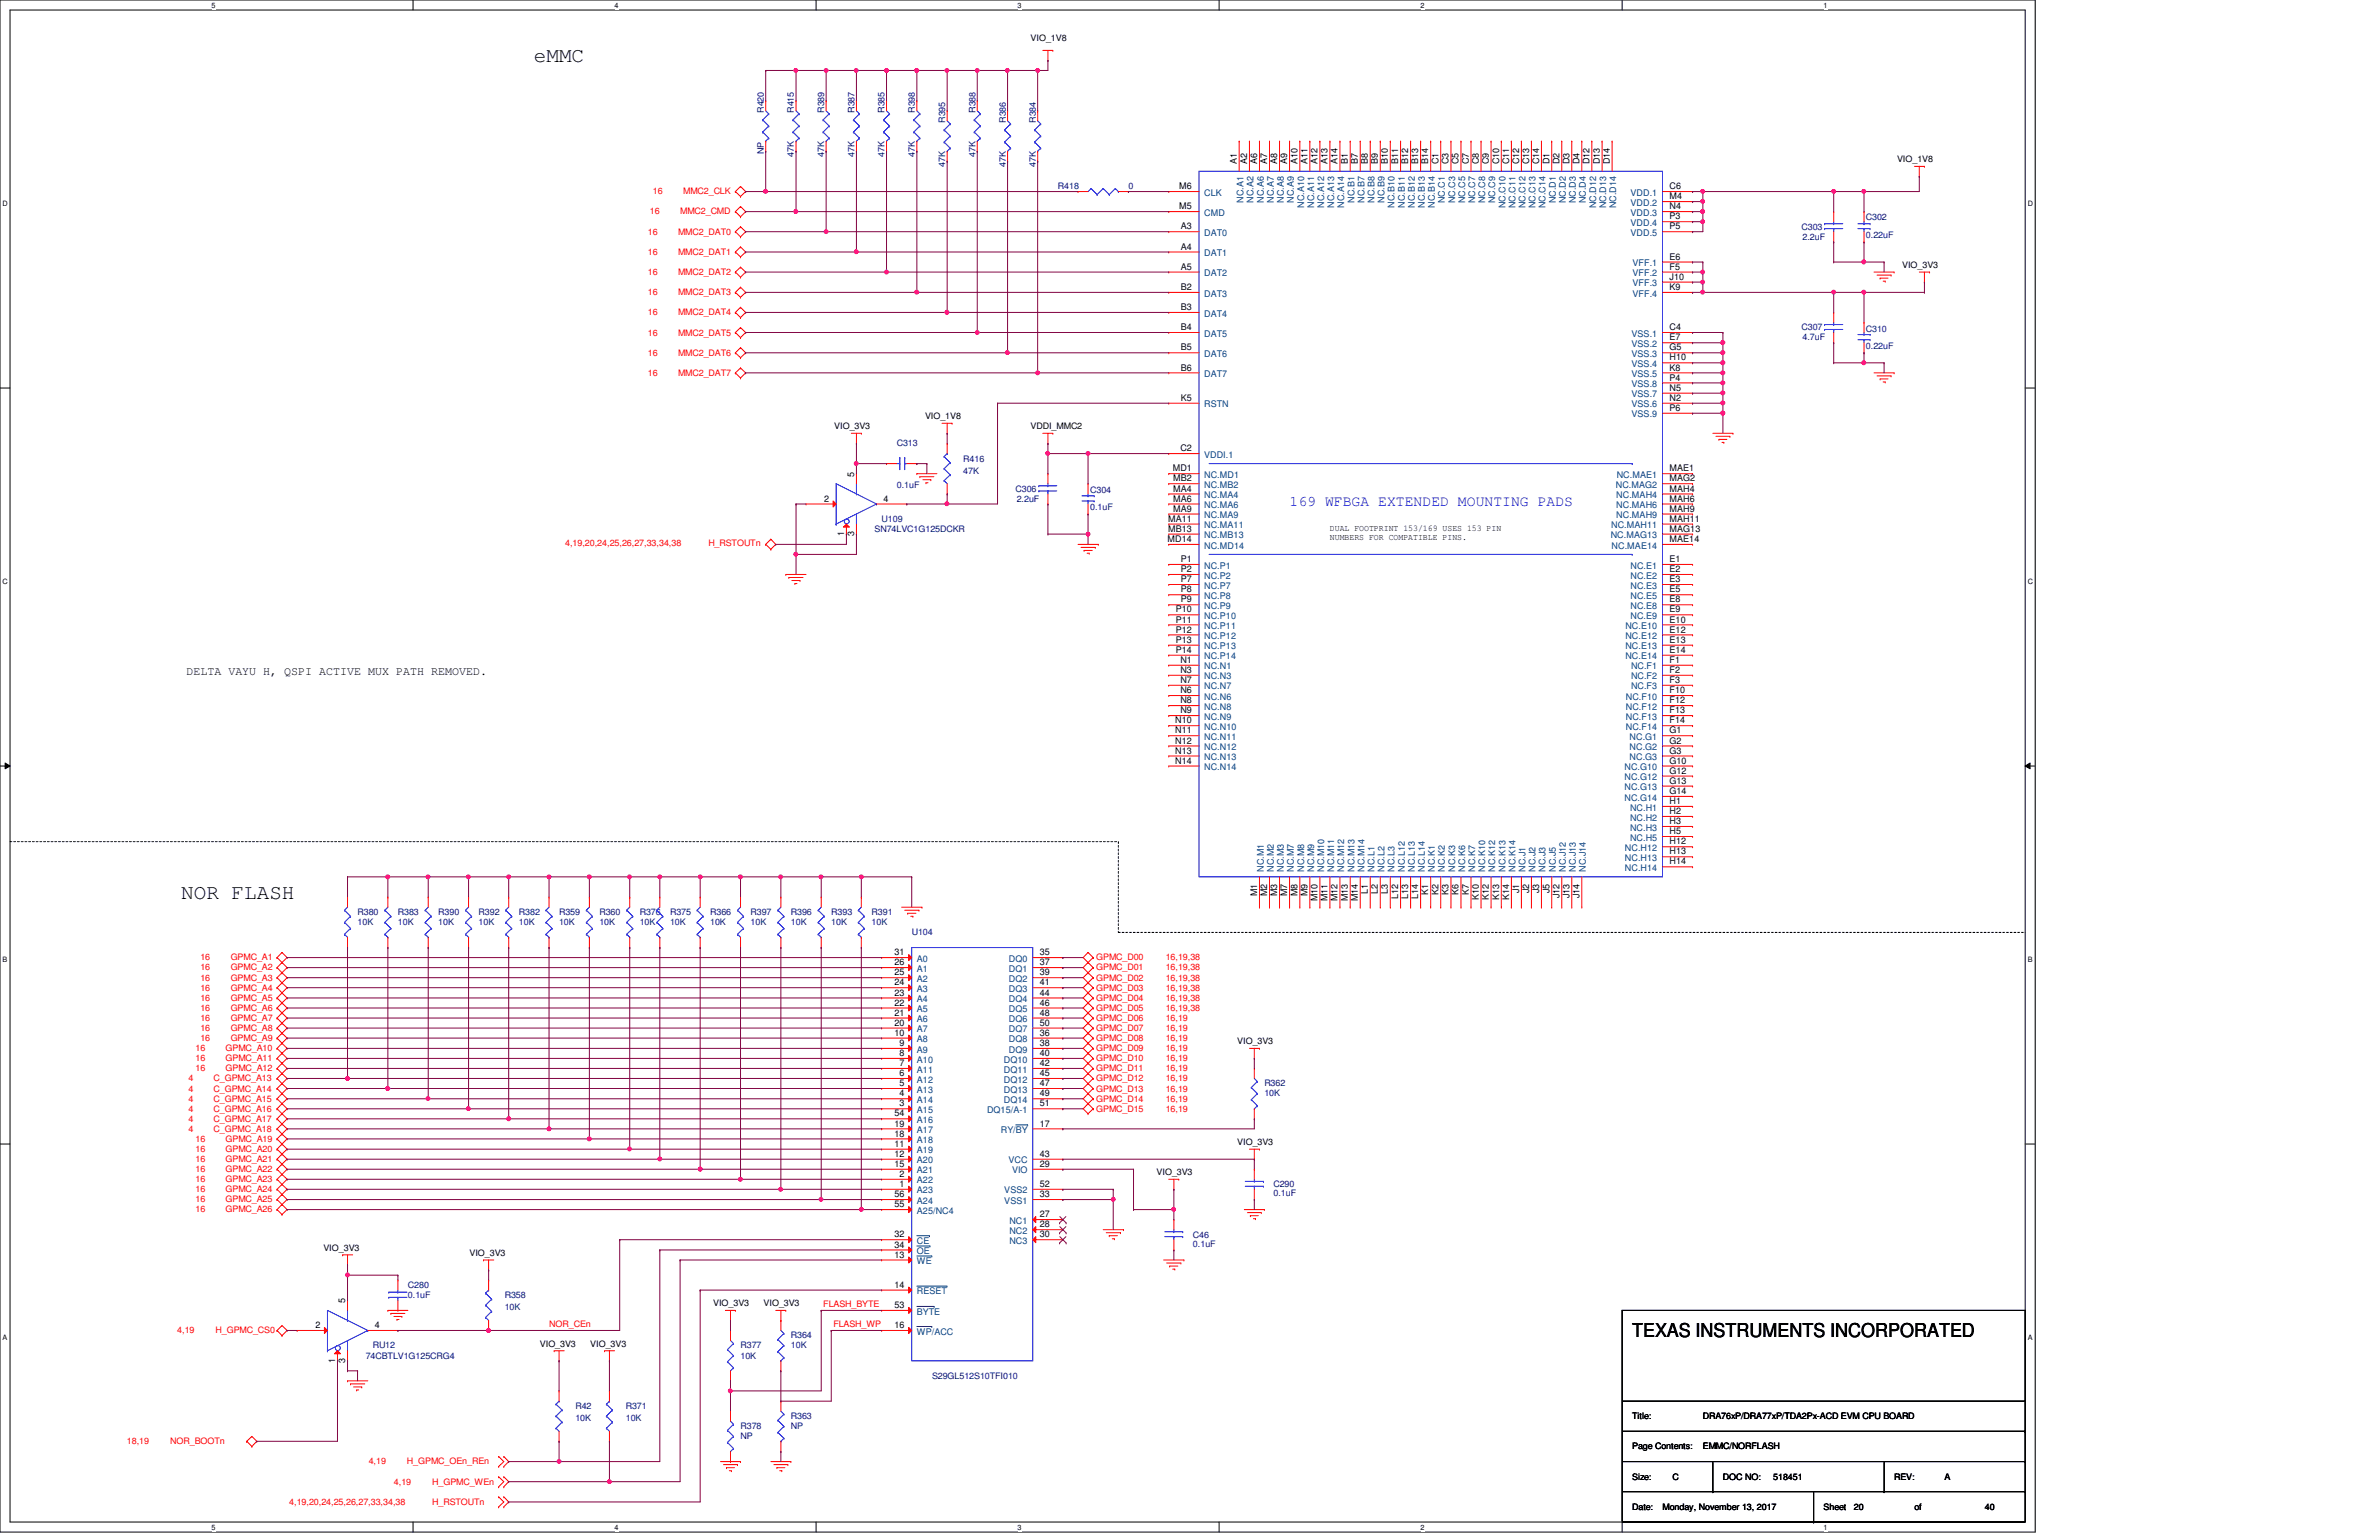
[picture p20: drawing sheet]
<svg xmlns="http://www.w3.org/2000/svg" width="432mm" height="279mm" viewBox="0 0 432 279" stroke-linecap="round" stroke-linejoin="round" font-family="sans-serif">
<defs><g id="words">
<g font-size="3.8">
<text x="96.9" y="11.3">eMMC</text>
<text x="32.9" y="163.1">NOR FLASH</text>
</g>
<text font-size="3.5" x="296.2" y="242.7">TEXAS INSTRUMENTS INCORPORATED</text>
<text font-size="2.7" fill="#00f" x="234.1" y="91.8">169 WFBGA EXTENDED MOUNTING PADS</text>
<text font-size="2.2" x="33.8" y="122.5">DELTA VAYU H, QSPI ACTIVE MUX PATH REMOVED.</text>
<g font-size="1.7">
<text x="224.5" y="29.8" transform="rotate(-90 224.5 29.8)">A1</text>
<text x="226.4" y="29.8" transform="rotate(-90 226.4 29.8)">A2</text>
<text x="228.2" y="29.8" transform="rotate(-90 228.2 29.8)">A6</text>
<text x="230" y="29.8" transform="rotate(-90 230 29.8)">A7</text>
<text x="231.8" y="29.8" transform="rotate(-90 231.8 29.8)">A8</text>
<text x="233.6" y="29.8" transform="rotate(-90 233.6 29.8)">A9</text>
<text x="235.5" y="29.8" transform="rotate(-90 235.5 29.8)">A10</text>
<text x="237.3" y="29.8" transform="rotate(-90 237.3 29.8)">A11</text>
<text x="239.1" y="29.8" transform="rotate(-90 239.1 29.8)">A12</text>
<text x="241" y="29.8" transform="rotate(-90 241 29.8)">A13</text>
<text x="242.8" y="29.8" transform="rotate(-90 242.8 29.8)">A14</text>
<text x="244.6" y="29.8" transform="rotate(-90 244.6 29.8)">B1</text>
<text x="246.5" y="29.8" transform="rotate(-90 246.5 29.8)">B7</text>
<text x="248.3" y="29.8" transform="rotate(-90 248.3 29.8)">B8</text>
<text x="250.1" y="29.8" transform="rotate(-90 250.1 29.8)">B9</text>
<text x="251.9" y="29.8" transform="rotate(-90 251.9 29.8)">B10</text>
<text x="253.8" y="29.8" transform="rotate(-90 253.8 29.8)">B11</text>
<text x="255.6" y="29.8" transform="rotate(-90 255.6 29.8)">B12</text>
<text x="257.4" y="29.8" transform="rotate(-90 257.4 29.8)">B13</text>
<text x="259.2" y="29.8" transform="rotate(-90 259.2 29.8)">B14</text>
<text x="261.1" y="29.8" transform="rotate(-90 261.1 29.8)">C1</text>
<text x="262.9" y="29.8" transform="rotate(-90 262.9 29.8)">C3</text>
<text x="264.8" y="29.8" transform="rotate(-90 264.8 29.8)">C5</text>
<text x="266.6" y="29.8" transform="rotate(-90 266.6 29.8)">C7</text>
<text x="268.4" y="29.8" transform="rotate(-90 268.4 29.8)">C8</text>
<text x="270.2" y="29.8" transform="rotate(-90 270.2 29.8)">C9</text>
<text x="272.1" y="29.8" transform="rotate(-90 272.1 29.8)">C10</text>
<text x="273.9" y="29.8" transform="rotate(-90 273.9 29.8)">C11</text>
<text x="275.7" y="29.8" transform="rotate(-90 275.7 29.8)">C12</text>
<text x="277.5" y="29.8" transform="rotate(-90 277.5 29.8)">C13</text>
<text x="279.4" y="29.8" transform="rotate(-90 279.4 29.8)">C14</text>
<text x="281.2" y="29.8" transform="rotate(-90 281.2 29.8)">D1</text>
<text x="283" y="29.8" transform="rotate(-90 283 29.8)">D2</text>
<text x="284.9" y="29.8" transform="rotate(-90 284.9 29.8)">D3</text>
<text x="286.7" y="29.8" transform="rotate(-90 286.7 29.8)">D4</text>
<text x="288.5" y="29.8" transform="rotate(-90 288.5 29.8)">D12</text>
<text x="290.4" y="29.8" transform="rotate(-90 290.4 29.8)">D13</text>
<text x="292.2" y="29.8" transform="rotate(-90 292.2 29.8)">D14</text>
<text x="214" y="34.3">M6</text>
<text x="303" y="34.3">C6</text>
<text x="214" y="38">M5</text>
<text x="214.3" y="41.6">A3</text>
<text x="303" y="36.2">M4</text>
<text x="303" y="38">N4</text>
<text x="303" y="39.8">P3</text>
<text x="303" y="41.6">P5</text>
<text x="214.3" y="45.3">A4</text>
<text x="303" y="47.1">E6</text>
<text x="214.3" y="48.9">A5</text>
<text x="214.3" y="52.6">B2</text>
<text x="303" y="48.9">F5</text>
<text x="303" y="50.8">J10</text>
<text x="303" y="52.6">K9</text>
<text x="214.3" y="56.3">B3</text>
<text x="214.3" y="59.9">B4</text>
<text x="303" y="59.9">C4</text>
<text x="214.3" y="63.6">B5</text>
<text x="303" y="61.8">E7</text>
<text x="303" y="63.6">G5</text>
<text x="303" y="65.4">H10</text>
<text x="214.3" y="67.2">B6</text>
<text x="303" y="67.2">K8</text>
<text x="303" y="70.9">N5</text>
<text x="303" y="69">P4</text>
<text x="214.3" y="72.7">K5</text>
<text x="303" y="72.7">N2</text>
<text x="303" y="74.5">P6</text>
<text x="214.2" y="81.9">C2</text>
<text x="155" y="86.5" transform="rotate(-90 155 86.5)">5</text>
<text x="212.9" y="85.5">MD1</text>
<text x="212.9" y="87.3">MB2</text>
<text x="212.9" y="89.2">MA4</text>
<text x="303" y="85.5">MAE1</text>
<text x="303" y="87.3">MAG2</text>
<text x="303" y="89.2">MAH4</text>
<text x="149.6" y="91">2</text>
<text x="160.4" y="91">4</text>
<text x="212" y="94.7">MA11</text>
<text x="212.9" y="91">MA6</text>
<text x="212.9" y="92.8">MA9</text>
<text x="303" y="91">MAH6</text>
<text x="303" y="92.8">MAH9</text>
<text x="303" y="94.7">MAH11</text>
<text x="153.2" y="97.2" transform="rotate(-90 153.2 97.2)">1</text>
<text x="155" y="97.2" transform="rotate(-90 155 97.2)">3</text>
<text x="211.9" y="98.3">MD14</text>
<text x="212" y="96.5">MB13</text>
<text x="214.3" y="102">P1</text>
<text x="303" y="102">E1</text>
<text x="303" y="96.5">MAG13</text>
<text x="303" y="98.3">MAE14</text>
<text x="214.3" y="103.8">P2</text>
<text x="214.3" y="105.6">P7</text>
<text x="214.3" y="107.5">P8</text>
<text x="303" y="103.8">E2</text>
<text x="303" y="105.6">E3</text>
<text x="303" y="107.5">E5</text>
<text x="213.4" y="111.1">P10</text>
<text x="213.4" y="112.9">P11</text>
<text x="214.3" y="109.3">P9</text>
<text x="303" y="109.3">E8</text>
<text x="303" y="111.1">E9</text>
<text x="303" y="112.9">E10</text>
<text x="213.4" y="114.8">P12</text>
<text x="213.4" y="116.6">P13</text>
<text x="213.4" y="118.4">P14</text>
<text x="303" y="114.8">E12</text>
<text x="303" y="116.6">E13</text>
<text x="303" y="118.4">E14</text>
<text x="214.2" y="120.3">N1</text>
<text x="214.2" y="122.1">N3</text>
<text x="214.2" y="123.9">N7</text>
<text x="214.2" y="125.8">N6</text>
<text x="303" y="120.3">F1</text>
<text x="303" y="122.1">F2</text>
<text x="303" y="123.9">F3</text>
<text x="303" y="125.8">F10</text>
<text x="213.3" y="131.2">N10</text>
<text x="214.2" y="127.6">N8</text>
<text x="214.2" y="129.4">N9</text>
<text x="303" y="127.6">F12</text>
<text x="303" y="129.4">F13</text>
<text x="303" y="131.2">F14</text>
<text x="213.3" y="133.1">N11</text>
<text x="213.3" y="134.9">N12</text>
<text x="213.3" y="136.7">N13</text>
<text x="303" y="133.1">G1</text>
<text x="303" y="134.9">G2</text>
<text x="303" y="136.7">G3</text>
<text x="213.3" y="138.6">N14</text>
<text x="303" y="138.6">G10</text>
<text x="303" y="140.4">G12</text>
<text x="303" y="142.2">G13</text>
<text x="303" y="144.1">G14</text>
<text x="303" y="145.9">H1</text>
<text x="303" y="147.7">H2</text>
<text x="303" y="149.5">H3</text>
<text x="303" y="151.3">H5</text>
<text x="303" y="153.2">H12</text>
<text x="303" y="155">H13</text>
<text x="303" y="156.8">H14</text>
<text x="228.2" y="162.6" transform="rotate(-90 228.2 162.6)">M1</text>
<text x="230" y="162.6" transform="rotate(-90 230 162.6)">M2</text>
<text x="231.8" y="162.6" transform="rotate(-90 231.8 162.6)">M3</text>
<text x="233.6" y="162.6" transform="rotate(-90 233.6 162.6)">M7</text>
<text x="235.5" y="162.6" transform="rotate(-90 235.5 162.6)">M8</text>
<text x="237.3" y="162.6" transform="rotate(-90 237.3 162.6)">M9</text>
<text x="239.1" y="163.5" transform="rotate(-90 239.1 163.5)">M10</text>
<text x="241" y="163.5" transform="rotate(-90 241 163.5)">M11</text>
<text x="242.8" y="163.5" transform="rotate(-90 242.8 163.5)">M12</text>
<text x="244.6" y="163.5" transform="rotate(-90 244.6 163.5)">M13</text>
<text x="246.5" y="163.5" transform="rotate(-90 246.5 163.5)">M14</text>
<text x="248.3" y="162.1" transform="rotate(-90 248.3 162.1)">L1</text>
<text x="250.1" y="162.1" transform="rotate(-90 250.1 162.1)">L2</text>
<text x="251.9" y="162.1" transform="rotate(-90 251.9 162.1)">L3</text>
<text x="253.8" y="163" transform="rotate(-90 253.8 163)">L12</text>
<text x="255.6" y="163" transform="rotate(-90 255.6 163)">L13</text>
<text x="257.4" y="163" transform="rotate(-90 257.4 163)">L14</text>
<text x="259.2" y="162.3" transform="rotate(-90 259.2 162.3)">K1</text>
<text x="261.1" y="162.3" transform="rotate(-90 261.1 162.3)">K2</text>
<text x="262.9" y="162.3" transform="rotate(-90 262.9 162.3)">K3</text>
<text x="264.8" y="162.3" transform="rotate(-90 264.8 162.3)">K6</text>
<text x="266.6" y="162.3" transform="rotate(-90 266.6 162.3)">K7</text>
<text x="268.4" y="163.2" transform="rotate(-90 268.4 163.2)">K10</text>
<text x="270.2" y="163.2" transform="rotate(-90 270.2 163.2)">K12</text>
<text x="272.1" y="163.2" transform="rotate(-90 272.1 163.2)">K13</text>
<text x="273.9" y="163.2" transform="rotate(-90 273.9 163.2)">K14</text>
<text x="275.7" y="162.1" transform="rotate(-90 275.7 162.1)">J1</text>
<text x="277.5" y="162.1" transform="rotate(-90 277.5 162.1)">J2</text>
<text x="279.4" y="162.1" transform="rotate(-90 279.4 162.1)">J3</text>
<text x="281.2" y="162.1" transform="rotate(-90 281.2 162.1)">J5</text>
<text x="283" y="162.9" transform="rotate(-90 283 162.9)">J12</text>
<text x="284.9" y="162.9" transform="rotate(-90 284.9 162.9)">J13</text>
<text x="286.7" y="162.9" transform="rotate(-90 286.7 162.9)">J14</text>
<text x="162.3" y="173.3">31</text>
<text x="188.7" y="173.3">35</text>
<text x="162.3" y="175.1">26</text>
<text x="162.3" y="177">25</text>
<text x="162.3" y="178.8">24</text>
<text x="188.7" y="175.1">37</text>
<text x="188.7" y="177">39</text>
<text x="188.7" y="178.8">41</text>
<text x="162.3" y="180.6">23</text>
<text x="162.3" y="182.5">22</text>
<text x="162.3" y="184.3">21</text>
<text x="188.7" y="180.6">44</text>
<text x="188.7" y="182.5">46</text>
<text x="188.7" y="184.3">48</text>
<text x="162.3" y="186.1">20</text>
<text x="162.3" y="187.9">10</text>
<text x="163.3" y="189.8">9</text>
<text x="163.3" y="191.6">8</text>
<text x="188.7" y="186.1">50</text>
<text x="188.7" y="187.9">36</text>
<text x="188.7" y="189.8">38</text>
<text x="188.7" y="191.6">40</text>
<text x="163.3" y="193.4">7</text>
<text x="163.3" y="195.2">6</text>
<text x="163.3" y="197.1">5</text>
<text x="188.7" y="193.4">42</text>
<text x="188.7" y="195.2">45</text>
<text x="188.7" y="197.1">47</text>
<text x="162.3" y="202.6">54</text>
<text x="163.3" y="198.9">4</text>
<text x="163.3" y="200.7">3</text>
<text x="188.7" y="200.7">51</text>
<text x="188.7" y="198.9">49</text>
<text x="162.3" y="204.4">19</text>
<text x="162.3" y="206.2">18</text>
<text x="162.3" y="208.1">11</text>
<text x="162.3" y="209.9">12</text>
<text x="188.7" y="209.9">43</text>
<text x="188.7" y="204.4">17</text>
<text x="162.3" y="211.7">15</text>
<text x="163.3" y="213.5">2</text>
<text x="163.3" y="215.3">1</text>
<text x="188.7" y="215.3">52</text>
<text x="188.7" y="211.7">29</text>
<text x="162.3" y="219">55</text>
<text x="162.3" y="217.2">56</text>
<text x="188.7" y="217.2">33</text>
<text x="188.7" y="220.9">27</text>
<text x="162.3" y="224.5">32</text>
<text x="162.3" y="226.4">34</text>
<text x="188.7" y="222.7">28</text>
<text x="188.7" y="224.5">30</text>
<text x="162.3" y="233.6">14</text>
<text x="162.3" y="228.2">13</text>
<text x="62.7" y="236.5" transform="rotate(-90 62.7 236.5)">5</text>
<text x="162.3" y="237.3">53</text>
<text x="57.2" y="241">2</text>
<text x="68" y="241">4</text>
<text x="162.3" y="241">16</text>
<text x="60.8" y="247.2" transform="rotate(-90 60.8 247.2)">1</text>
<text x="62.7" y="247.2" transform="rotate(-90 62.7 247.2)">3</text>
</g>
<g font-size="1.7" fill="#004080">
<text x="218.6" y="35.5">CLK</text>
<text x="296" y="35.5">VDD.1</text>
<text x="218.6" y="39.2">CMD</text>
<text x="225.7" y="36.8" transform="rotate(-90 225.7 36.8)">NC.A1</text>
<text x="227.5" y="36.8" transform="rotate(-90 227.5 36.8)">NC.A2</text>
<text x="229.4" y="36.8" transform="rotate(-90 229.4 36.8)">NC.A6</text>
<text x="231.2" y="36.8" transform="rotate(-90 231.2 36.8)">NC.A7</text>
<text x="233" y="36.8" transform="rotate(-90 233 36.8)">NC.A8</text>
<text x="234.8" y="36.8" transform="rotate(-90 234.8 36.8)">NC.A9</text>
<text x="236.7" y="37.7" transform="rotate(-90 236.7 37.7)">NC.A10</text>
<text x="238.5" y="37.7" transform="rotate(-90 238.5 37.7)">NC.A11</text>
<text x="240.3" y="37.7" transform="rotate(-90 240.3 37.7)">NC.A12</text>
<text x="242.1" y="37.7" transform="rotate(-90 242.1 37.7)">NC.A13</text>
<text x="244" y="37.7" transform="rotate(-90 244 37.7)">NC.A14</text>
<text x="245.8" y="36.8" transform="rotate(-90 245.8 36.8)">NC.B1</text>
<text x="247.6" y="36.8" transform="rotate(-90 247.6 36.8)">NC.B7</text>
<text x="249.5" y="36.8" transform="rotate(-90 249.5 36.8)">NC.B8</text>
<text x="251.3" y="36.8" transform="rotate(-90 251.3 36.8)">NC.B9</text>
<text x="253.1" y="37.7" transform="rotate(-90 253.1 37.7)">NC.B10</text>
<text x="255" y="37.7" transform="rotate(-90 255 37.7)">NC.B11</text>
<text x="256.8" y="37.7" transform="rotate(-90 256.8 37.7)">NC.B12</text>
<text x="258.6" y="37.7" transform="rotate(-90 258.6 37.7)">NC.B13</text>
<text x="260.4" y="37.7" transform="rotate(-90 260.4 37.7)">NC.B14</text>
<text x="262.3" y="36.9" transform="rotate(-90 262.3 36.9)">NC.C1</text>
<text x="264.1" y="36.9" transform="rotate(-90 264.1 36.9)">NC.C3</text>
<text x="265.9" y="36.9" transform="rotate(-90 265.9 36.9)">NC.C5</text>
<text x="267.8" y="36.9" transform="rotate(-90 267.8 36.9)">NC.C7</text>
<text x="269.6" y="36.9" transform="rotate(-90 269.6 36.9)">NC.C8</text>
<text x="271.4" y="36.9" transform="rotate(-90 271.4 36.9)">NC.C9</text>
<text x="273.3" y="37.8" transform="rotate(-90 273.3 37.8)">NC.C10</text>
<text x="275.1" y="37.8" transform="rotate(-90 275.1 37.8)">NC.C11</text>
<text x="276.9" y="37.8" transform="rotate(-90 276.9 37.8)">NC.C12</text>
<text x="278.7" y="37.8" transform="rotate(-90 278.7 37.8)">NC.C13</text>
<text x="280.5" y="37.8" transform="rotate(-90 280.5 37.8)">NC.C14</text>
<text x="282.4" y="36.9" transform="rotate(-90 282.4 36.9)">NC.D1</text>
<text x="284.2" y="36.9" transform="rotate(-90 284.2 36.9)">NC.D2</text>
<text x="286" y="36.9" transform="rotate(-90 286 36.9)">NC.D3</text>
<text x="287.9" y="36.9" transform="rotate(-90 287.9 36.9)">NC.D4</text>
<text x="289.7" y="37.8" transform="rotate(-90 289.7 37.8)">NC.D12</text>
<text x="291.5" y="37.8" transform="rotate(-90 291.5 37.8)">NC.D13</text>
<text x="293.4" y="37.8" transform="rotate(-90 293.4 37.8)">NC.D14</text>
<text x="296" y="37.3">VDD.2</text>
<text x="296" y="39.2">VDD.3</text>
<text x="296" y="41">VDD.4</text>
<text x="218.6" y="42.8">DAT0</text>
<text x="218.6" y="46.5">DAT1</text>
<text x="296" y="42.8">VDD.5</text>
<text x="218.6" y="50.1">DAT2</text>
<text x="218.6" y="53.8">DAT3</text>
<text x="296.3" y="48.3">VFF.1</text>
<text x="296.3" y="50.1">VFF.2</text>
<text x="296.3" y="51.9">VFF.3</text>
<text x="296.3" y="53.8">VFF.4</text>
<text x="218.6" y="57.4">DAT4</text>
<text x="218.6" y="61.1">DAT5</text>
<text x="218.6" y="64.8">DAT6</text>
<text x="296.1" y="61.1">VSS.1</text>
<text x="296.1" y="62.9">VSS.2</text>
<text x="296.1" y="64.8">VSS.3</text>
<text x="218.6" y="68.4">DAT7</text>
<text x="296.1" y="66.6">VSS.4</text>
<text x="296.1" y="68.4">VSS.5</text>
<text x="296.1" y="70.2">VSS.8</text>
<text x="218.6" y="73.9">RSTN</text>
<text x="296.1" y="73.9">VSS.6</text>
<text x="296.1" y="72.1">VSS.7</text>
<text x="296.1" y="75.7">VSS.9</text>
<text x="218.6" y="83.1">VDDI.1</text>
<text x="218.6" y="86.7">NC.MD1</text>
<text x="218.6" y="88.5">NC.MB2</text>
<text x="293.3" y="88.5">NC.MAG2</text>
<text x="293.5" y="86.7">NC.MAE1</text>
<text x="218.6" y="90.4">NC.MA4</text>
<text x="218.6" y="92.2">NC.MA6</text>
<text x="218.6" y="94">NC.MA9</text>
<text x="218.6" y="95.8">NC.MA11</text>
<text x="292.4" y="95.8">NC.MAH11</text>
<text x="293.4" y="90.4">NC.MAH4</text>
<text x="293.4" y="92.2">NC.MAH6</text>
<text x="293.4" y="94">NC.MAH9</text>
<text x="218.6" y="97.7">NC.MB13</text>
<text x="218.6" y="99.5">NC.MD14</text>
<text x="292.4" y="97.7">NC.MAG13</text>
<text x="292.5" y="99.5">NC.MAE14</text>
<text x="218.6" y="103.2">NC.P1</text>
<text x="218.6" y="105">NC.P2</text>
<text x="218.6" y="106.8">NC.P7</text>
<text x="296" y="103.2">NC.E1</text>
<text x="296" y="105">NC.E2</text>
<text x="296" y="106.8">NC.E3</text>
<text x="218.6" y="108.7">NC.P8</text>
<text x="218.6" y="110.5">NC.P9</text>
<text x="218.6" y="112.3">NC.P10</text>
<text x="296" y="108.7">NC.E5</text>
<text x="296" y="110.5">NC.E8</text>
<text x="296" y="112.3">NC.E9</text>
<text x="218.6" y="114.1">NC.P11</text>
<text x="218.6" y="116">NC.P12</text>
<text x="218.6" y="117.8">NC.P13</text>
<text x="218.6" y="119.6">NC.P14</text>
<text x="295" y="114.1">NC.E10</text>
<text x="295" y="116">NC.E12</text>
<text x="295" y="117.8">NC.E13</text>
<text x="295" y="119.6">NC.E14</text>
<text x="218.6" y="121.5">NC.N1</text>
<text x="218.6" y="123.3">NC.N3</text>
<text x="218.6" y="125.1">NC.N7</text>
<text x="296" y="121.5">NC.F1</text>
<text x="296" y="123.3">NC.F2</text>
<text x="296" y="125.1">NC.F3</text>
<text x="218.6" y="127">NC.N6</text>
<text x="218.6" y="128.8">NC.N8</text>
<text x="218.6" y="130.6">NC.N9</text>
<text x="295.1" y="127">NC.F10</text>
<text x="295.1" y="128.8">NC.F12</text>
<text x="295.1" y="130.6">NC.F13</text>
<text x="218.6" y="132.4">NC.N10</text>
<text x="218.6" y="134.2">NC.N11</text>
<text x="218.6" y="136.1">NC.N12</text>
<text x="218.6" y="137.9">NC.N13</text>
<text x="295.1" y="132.4">NC.F14</text>
<text x="295.8" y="134.2">NC.G1</text>
<text x="295.8" y="136.1">NC.G2</text>
<text x="295.8" y="137.9">NC.G3</text>
<text x="218.6" y="139.7">NC.N14</text>
<text x="294.9" y="139.7">NC.G10</text>
<text x="294.9" y="141.6">NC.G12</text>
<text x="294.9" y="143.4">NC.G13</text>
<text x="294.9" y="145.2">NC.G14</text>
<text x="295.9" y="147.1">NC.H1</text>
<text x="295.9" y="148.9">NC.H2</text>
<text x="294.9" y="154.4">NC.H12</text>
<text x="295.9" y="150.7">NC.H3</text>
<text x="295.9" y="152.5">NC.H5</text>
<text x="229.4" y="158.2" transform="rotate(-90 229.4 158.2)">NC.M1</text>
<text x="231.2" y="158.2" transform="rotate(-90 231.2 158.2)">NC.M2</text>
<text x="233" y="158.2" transform="rotate(-90 233 158.2)">NC.M3</text>
<text x="234.8" y="158.2" transform="rotate(-90 234.8 158.2)">NC.M7</text>
<text x="236.7" y="158.2" transform="rotate(-90 236.7 158.2)">NC.M8</text>
<text x="238.5" y="158.2" transform="rotate(-90 238.5 158.2)">NC.M9</text>
<text x="240.3" y="158.2" transform="rotate(-90 240.3 158.2)">NC.M10</text>
<text x="242.1" y="158.2" transform="rotate(-90 242.1 158.2)">NC.M11</text>
<text x="244" y="158.2" transform="rotate(-90 244 158.2)">NC.M12</text>
<text x="245.8" y="158.2" transform="rotate(-90 245.8 158.2)">NC.M13</text>
<text x="247.6" y="158.2" transform="rotate(-90 247.6 158.2)">NC.M14</text>
<text x="249.5" y="158.2" transform="rotate(-90 249.5 158.2)">NC.L1</text>
<text x="251.3" y="158.2" transform="rotate(-90 251.3 158.2)">NC.L2</text>
<text x="253.1" y="158.2" transform="rotate(-90 253.1 158.2)">NC.L3</text>
<text x="255" y="158.2" transform="rotate(-90 255 158.2)">NC.L12</text>
<text x="256.8" y="158.2" transform="rotate(-90 256.8 158.2)">NC.L13</text>
<text x="258.6" y="158.2" transform="rotate(-90 258.6 158.2)">NC.L14</text>
<text x="260.4" y="158.2" transform="rotate(-90 260.4 158.2)">NC.K1</text>
<text x="262.3" y="158.2" transform="rotate(-90 262.3 158.2)">NC.K2</text>
<text x="264.1" y="158.2" transform="rotate(-90 264.1 158.2)">NC.K3</text>
<text x="265.9" y="158.2" transform="rotate(-90 265.9 158.2)">NC.K6</text>
<text x="267.8" y="158.2" transform="rotate(-90 267.8 158.2)">NC.K7</text>
<text x="269.6" y="158.2" transform="rotate(-90 269.6 158.2)">NC.K10</text>
<text x="271.4" y="158.2" transform="rotate(-90 271.4 158.2)">NC.K12</text>
<text x="273.3" y="158.2" transform="rotate(-90 273.3 158.2)">NC.K13</text>
<text x="275.1" y="158.2" transform="rotate(-90 275.1 158.2)">NC.K14</text>
<text x="276.9" y="158.2" transform="rotate(-90 276.9 158.2)">NC.J1</text>
<text x="278.7" y="158.2" transform="rotate(-90 278.7 158.2)">NC.J2</text>
<text x="280.5" y="158.2" transform="rotate(-90 280.5 158.2)">NC.J3</text>
<text x="282.4" y="158.2" transform="rotate(-90 282.4 158.2)">NC.J5</text>
<text x="284.2" y="158.2" transform="rotate(-90 284.2 158.2)">NC.J12</text>
<text x="286" y="158.2" transform="rotate(-90 286 158.2)">NC.J13</text>
<text x="287.9" y="158.2" transform="rotate(-90 287.9 158.2)">NC.J14</text>
<text x="294.9" y="156.2">NC.H13</text>
<text x="294.9" y="158">NC.H14</text>
<text x="166.4" y="174.5">A0</text>
<text x="166.4" y="176.3">A1</text>
<text x="166.4" y="178.1">A2</text>
<text x="166.4" y="180">A3</text>
<text x="183.1" y="174.5">DQ0</text>
<text x="183.1" y="176.3">DQ1</text>
<text x="183.1" y="178.1">DQ2</text>
<text x="183.1" y="180">DQ3</text>
<text x="166.4" y="181.8">A4</text>
<text x="166.4" y="183.6">A5</text>
<text x="166.4" y="185.5">A6</text>
<text x="183.1" y="181.8">DQ4</text>
<text x="183.1" y="183.6">DQ5</text>
<text x="183.1" y="185.5">DQ6</text>
<text x="166.4" y="187.3">A7</text>
<text x="166.4" y="189.1">A8</text>
<text x="166.4" y="191">A9</text>
<text x="183.1" y="187.3">DQ7</text>
<text x="183.1" y="189.1">DQ8</text>
<text x="183.1" y="191">DQ9</text>
<text x="166.4" y="192.8">A10</text>
<text x="166.4" y="194.6">A11</text>
<text x="166.4" y="196.4">A12</text>
<text x="182.2" y="192.8">DQ10</text>
<text x="182.2" y="194.6">DQ11</text>
<text x="182.2" y="196.4">DQ12</text>
<text x="166.4" y="198.2">A13</text>
<text x="166.4" y="200.1">A14</text>
<text x="166.4" y="201.9">A15</text>
<text x="166.4" y="203.8">A16</text>
<text x="179.2" y="201.9">DQ15/A-1</text>
<text x="182.2" y="198.2">DQ13</text>
<text x="182.2" y="200.1">DQ14</text>
<text x="166.4" y="205.6">A17</text>
<text x="166.4" y="207.4">A18</text>
<text x="166.4" y="209.3">A19</text>
<text x="181.7" y="205.6">RY/BY</text>
<text x="166.4" y="211.1">A20</text>
<text x="166.4" y="212.9">A21</text>
<text x="166.4" y="214.7">A22</text>
<text x="183" y="211.1">VCC</text>
<text x="183.7" y="212.9">VIO</text>
<text x="166.4" y="216.5">A23</text>
<text x="166.4" y="220.2">A25/NC4</text>
<text x="166.4" y="218.4">A24</text>
<text x="182.3" y="218.4">VSS1</text>
<text x="182.3" y="216.5">VSS2</text>
<text x="166.4" y="225.7">CE</text>
<text x="166.4" y="227.5">OE</text>
<text x="183.2" y="222">NC1</text>
<text x="183.2" y="223.9">NC2</text>
<text x="183.2" y="225.7">NC3</text>
<text x="166.4" y="229.4">WE</text>
<text x="166.4" y="238.5">BYTE</text>
<text x="166.4" y="234.8">RESET</text>
<text x="166.4" y="242.1">WP/ACC</text>
</g>
<g font-size="1.6">
<text x="187.1" y="7.5">VIO_1V8</text>
<text x="344.3" y="29.4">VIO_1V8</text>
<text x="345.3" y="48.6">VIO_3V3</text>
<text x="151.4" y="77.9">VIO_3V3</text>
<text x="167.9" y="76">VIO_1V8</text>
<text x="187.1" y="77.9">VDDI_MMC2</text>
<text x="241.4" y="96.4">DUAL FOOTPRINT 153/169 USES 153 PIN</text>
<text x="241.4" y="98">NUMBERS FOR COMPATIBLE PINS.</text>
<text x="224.6" y="189.4">VIO_3V3</text>
<text x="224.6" y="207.7">VIO_3V3</text>
<text x="209.9" y="213.2">VIO_3V3</text>
<text x="58.7" y="226.9">VIO_3V3</text>
<text x="85.2" y="227.8">VIO_3V3</text>
<text x="129.5" y="237">VIO_3V3</text>
<text x="138.6" y="237">VIO_3V3</text>
<text x="98" y="244.3">VIO_3V3</text>
<text x="107.1" y="244.3">VIO_3V3</text>
<text x="296.2" y="257.5">Title:</text>
<text x="309.1" y="257.5">DRA76xP/DRA77xP/TDA2Px-ACD EVM CPU BOARD</text>
<text x="296.2" y="262.9">Page Contents:</text>
<text x="309.1" y="262.9">EMMC/NORFLASH</text>
<text x="296.2" y="268.4">Size:</text>
<text x="303.6" y="268.4">C</text>
<text x="312.7" y="268.4">DOC NO:</text>
<text x="321.9" y="268.4">518451</text>
<text x="343.8" y="268.4">REV:</text>
<text x="352.9" y="268.4">A</text>
<text x="296.2" y="273.9">Date:</text>
<text x="301.8" y="273.9">Monday, November 13, 2017</text>
<text x="331" y="273.9">Sheet</text>
<text x="336.5" y="273.9">20</text>
<text x="347.5" y="273.9">of</text>
<text x="360.3" y="273.9">40</text>
</g>
<g font-size="1.6" fill="#000080">
<text x="138.6" y="20.5" transform="rotate(-90 138.6 20.5)">R420</text>
<text x="144.1" y="20.5" transform="rotate(-90 144.1 20.5)">R415</text>
<text x="149.6" y="20.5" transform="rotate(-90 149.6 20.5)">R389</text>
<text x="155.1" y="20.5" transform="rotate(-90 155.1 20.5)">R387</text>
<text x="160.6" y="20.5" transform="rotate(-90 160.6 20.5)">R385</text>
<text x="166.1" y="20.5" transform="rotate(-90 166.1 20.5)">R398</text>
<text x="171.5" y="22.3" transform="rotate(-90 171.5 22.3)">R395</text>
<text x="177" y="20.5" transform="rotate(-90 177 20.5)">R388</text>
<text x="182.5" y="22.3" transform="rotate(-90 182.5 22.3)">R386</text>
<text x="188" y="22.3" transform="rotate(-90 188 22.3)">R384</text>
<text x="138.6" y="28" transform="rotate(-90 138.6 28)">NP</text>
<text x="144.1" y="28.5" transform="rotate(-90 144.1 28.5)">47K</text>
<text x="149.6" y="28.5" transform="rotate(-90 149.6 28.5)">47K</text>
<text x="155.1" y="28.5" transform="rotate(-90 155.1 28.5)">47K</text>
<text x="160.6" y="28.5" transform="rotate(-90 160.6 28.5)">47K</text>
<text x="166.1" y="28.5" transform="rotate(-90 166.1 28.5)">47K</text>
<text x="177" y="28.5" transform="rotate(-90 177 28.5)">47K</text>
<text x="171.5" y="30.4" transform="rotate(-90 171.5 30.4)">47K</text>
<text x="182.5" y="30.4" transform="rotate(-90 182.5 30.4)">47K</text>
<text x="188" y="30.4" transform="rotate(-90 188 30.4)">47K</text>
<text x="192" y="34.3">R418</text>
<text x="204.8" y="34.3">0</text>
<text x="327" y="41.7">C303</text>
<text x="338.7" y="40">C302</text>
<text x="327.2" y="43.5">2.2uF</text>
<text x="338.7" y="43.1">0.22uF</text>
<text x="327" y="59.9">C307</text>
<text x="327.2" y="61.8">4.7uF</text>
<text x="338.7" y="60.2">C310</text>
<text x="338.7" y="63.2">0.22uF</text>
<text x="162.8" y="81">C313</text>
<text x="174.8" y="83.7">R416</text>
<text x="162.8" y="88.5">0.1uF</text>
<text x="174.8" y="85.9">47K</text>
<text x="184.3" y="89.2">C306</text>
<text x="197.9" y="89.4">C304</text>
<text x="160" y="94.7">U109</text>
<text x="184.5" y="91.1">2.2uF</text>
<text x="197.9" y="92.5">0.1uF</text>
<text x="158.7" y="96.5">SN74LVC1G125DCKR</text>
<text x="64.9" y="166">R380</text>
<text x="64.9" y="167.9">10K</text>
<text x="72.2" y="166">R383</text>
<text x="72.2" y="167.9">10K</text>
<text x="79.5" y="166">R390</text>
<text x="79.5" y="167.9">10K</text>
<text x="86.9" y="166">R392</text>
<text x="86.9" y="167.9">10K</text>
<text x="94.2" y="166">R382</text>
<text x="94.2" y="167.9">10K</text>
<text x="101.5" y="166">R359</text>
<text x="101.5" y="167.9">10K</text>
<text x="108.8" y="166">R360</text>
<text x="108.8" y="167.9">10K</text>
<text x="116.1" y="166">R376</text>
<text x="116.1" y="167.9">10K</text>
<text x="121.6" y="166">R375</text>
<text x="121.6" y="167.9">10K</text>
<text x="128.9" y="166">R366</text>
<text x="128.9" y="167.9">10K</text>
<text x="136.2" y="166">R397</text>
<text x="136.2" y="167.9">10K</text>
<text x="143.6" y="166">R396</text>
<text x="143.6" y="167.9">10K</text>
<text x="150.9" y="166">R393</text>
<text x="150.9" y="167.9">10K</text>
<text x="158.2" y="166">R391</text>
<text x="158.2" y="167.9">10K</text>
<text x="165.5" y="169.7">U104</text>
<text x="229.5" y="197.1">R362</text>
<text x="229.5" y="198.9">10K</text>
<text x="231.1" y="215.4">C290</text>
<text x="231.1" y="217">0.1uF</text>
<text x="216.5" y="224.5">C46</text>
<text x="216.5" y="226.2">0.1uF</text>
<text x="74" y="233.7">C280</text>
<text x="74" y="235.5">0.1uF</text>
<text x="91.6" y="235.5">R358</text>
<text x="91.6" y="237.7">10K</text>
<text x="67.6" y="244.6">RU12</text>
<text x="134.4" y="244.6">R377</text>
<text x="143.6" y="242.8">R364</text>
<text x="143.6" y="244.6">10K</text>
<text x="66.4" y="246.5">74CBTLV1G125CRG4</text>
<text x="134.4" y="246.5">10K</text>
<text x="169.2" y="250.1">S29GL512S10TFI010</text>
<text x="104.4" y="255.7">R42</text>
<text x="104.4" y="257.8">10K</text>
<text x="113.6" y="255.7">R371</text>
<text x="113.6" y="257.8">10K</text>
<text x="143.6" y="257.5">R363</text>
<text x="134.4" y="259.3">R378</text>
<text x="134.4" y="261.1">NP</text>
<text x="143.6" y="259.3">NP</text>
</g>
<g font-size="1.6" fill="#f00">
<text x="118.5" y="35.3">16</text>
<text x="124" y="35.3">MMC2_CLK</text>
<text x="117.9" y="38.9">16</text>
<text x="123.4" y="38.9">MMC2_CMD</text>
<text x="117.6" y="42.6">16</text>
<text x="117.6" y="46.2">16</text>
<text x="123.1" y="42.6">MMC2_DAT0</text>
<text x="123.1" y="46.2">MMC2_DAT1</text>
<text x="117.6" y="49.9">16</text>
<text x="117.6" y="53.6">16</text>
<text x="123.1" y="49.9">MMC2_DAT2</text>
<text x="123.1" y="53.6">MMC2_DAT3</text>
<text x="117.6" y="57.2">16</text>
<text x="123.1" y="57.2">MMC2_DAT4</text>
<text x="117.6" y="60.9">16</text>
<text x="117.6" y="64.5">16</text>
<text x="123.1" y="60.9">MMC2_DAT5</text>
<text x="123.1" y="64.5">MMC2_DAT6</text>
<text x="117.6" y="68.2">16</text>
<text x="123.1" y="68.2">MMC2_DAT7</text>
<text x="102.6" y="99.1">4,19,20,24,25,26,27,33,34,38</text>
<text x="128.6" y="99.1">H_RSTOUTn</text>
<text x="36.4" y="174.2">16</text>
<text x="36.4" y="176.1">16</text>
<text x="36.4" y="177.9">16</text>
<text x="36.4" y="179.7">16</text>
<text x="41.9" y="174.2">GPMC_A1</text>
<text x="41.9" y="176.1">GPMC_A2</text>
<text x="41.9" y="177.9">GPMC_A3</text>
<text x="41.9" y="179.7">GPMC_A4</text>
<text x="199" y="174.2">GPMC_D00</text>
<text x="199" y="176.1">GPMC_D01</text>
<text x="199" y="177.9">GPMC_D02</text>
<text x="199" y="179.7">GPMC_D03</text>
<text x="211.6" y="174.2">16,19,38</text>
<text x="211.6" y="176.1">16,19,38</text>
<text x="211.6" y="177.9">16,19,38</text>
<text x="211.6" y="179.7">16,19,38</text>
<text x="36.4" y="181.6">16</text>
<text x="36.4" y="183.4">16</text>
<text x="36.4" y="185.2">16</text>
<text x="41.9" y="181.6">GPMC_A5</text>
<text x="41.9" y="183.4">GPMC_A6</text>
<text x="41.9" y="185.2">GPMC_A7</text>
<text x="199" y="181.6">GPMC_D04</text>
<text x="199" y="183.4">GPMC_D05</text>
<text x="199" y="185.2">GPMC_D06</text>
<text x="211.6" y="181.6">16,19,38</text>
<text x="211.6" y="183.4">16,19,38</text>
<text x="211.6" y="185.2">16,19</text>
<text x="35.5" y="190.7">16</text>
<text x="36.4" y="187.1">16</text>
<text x="36.4" y="188.9">16</text>
<text x="40.9" y="190.7">GPMC_A10</text>
<text x="41.9" y="187.1">GPMC_A8</text>
<text x="41.9" y="188.9">GPMC_A9</text>
<text x="199" y="187.1">GPMC_D07</text>
<text x="199" y="188.9">GPMC_D08</text>
<text x="199" y="190.7">GPMC_D09</text>
<text x="211.6" y="187.1">16,19</text>
<text x="211.6" y="188.9">16,19</text>
<text x="211.6" y="190.7">16,19</text>
<text x="34.2" y="196.2">4</text>
<text x="35.5" y="192.5">16</text>
<text x="35.5" y="194.4">16</text>
<text x="38.8" y="196.2">C_GPMC_A13</text>
<text x="40.9" y="192.5">GPMC_A11</text>
<text x="40.9" y="194.4">GPMC_A12</text>
<text x="199" y="192.5">GPMC_D10</text>
<text x="199" y="194.4">GPMC_D11</text>
<text x="199" y="196.2">GPMC_D12</text>
<text x="211.6" y="192.5">16,19</text>
<text x="211.6" y="194.4">16,19</text>
<text x="211.6" y="196.2">16,19</text>
<text x="34.2" y="198">4</text>
<text x="34.2" y="199.9">4</text>
<text x="34.2" y="201.7">4</text>
<text x="34.2" y="203.5">4</text>
<text x="38.8" y="198">C_GPMC_A14</text>
<text x="38.8" y="199.9">C_GPMC_A15</text>
<text x="38.8" y="201.7">C_GPMC_A16</text>
<text x="38.8" y="203.5">C_GPMC_A17</text>
<text x="199" y="198">GPMC_D13</text>
<text x="199" y="199.9">GPMC_D14</text>
<text x="199" y="201.7">GPMC_D15</text>
<text x="211.6" y="198">16,19</text>
<text x="211.6" y="199.9">16,19</text>
<text x="211.6" y="201.7">16,19</text>
<text x="34.2" y="205.4">4</text>
<text x="35.5" y="207.2">16</text>
<text x="35.5" y="209">16</text>
<text x="38.8" y="205.4">C_GPMC_A18</text>
<text x="40.9" y="207.2">GPMC_A19</text>
<text x="40.9" y="209">GPMC_A20</text>
<text x="35.5" y="210.8">16</text>
<text x="35.5" y="212.6">16</text>
<text x="35.5" y="214.5">16</text>
<text x="40.9" y="210.8">GPMC_A21</text>
<text x="40.9" y="212.6">GPMC_A22</text>
<text x="40.9" y="214.5">GPMC_A23</text>
<text x="35.5" y="216.3">16</text>
<text x="35.5" y="218.1">16</text>
<text x="35.5" y="220">16</text>
<text x="40.9" y="216.3">GPMC_A24</text>
<text x="40.9" y="218.1">GPMC_A25</text>
<text x="40.9" y="220">GPMC_A26</text>
<text x="149.4" y="237.2">FLASH_BYTE</text>
<text x="32.2" y="241.9">4,19</text>
<text x="39.1" y="241.9">H_GPMC_CS0</text>
<text x="99.7" y="240.8">NOR_CEn</text>
<text x="151.3" y="240.8">FLASH_WP</text>
<text x="23" y="262">18,19</text>
<text x="30.9" y="262">NOR_BOOTn</text>
<text x="66.9" y="265.7">4,19</text>
<text x="71.5" y="269.4">4,19</text>
<text x="73.9" y="265.7">H_GPMC_OEn_REn</text>
<text x="78.4" y="269.4">H_GPMC_WEn</text>
<text x="52.5" y="273">4,19,20,24,25,26,27,33,34,38</text>
<text x="78.4" y="273">H_RSTOUTn</text>
</g>
<g font-size="1.3">
<text x="38.4" y="1.4">5</text>
<text x="111.5" y="1.4">4</text>
<text x="184.7" y="1.4">3</text>
<text x="257.9" y="1.4">2</text>
<text x="331" y="1.4">1</text>
<text x=".5" y="37.3">D</text>
<text x="368" y="37.3">D</text>
<text x=".5" y="105.9">C</text>
<text x="368" y="105.9">C</text>
<text x=".5" y="174.5">B</text>
<text x="368" y="174.5">B</text>
<text x=".5" y="243">A</text>
<text x="368" y="243">A</text>
<text x="38.4" y="277.5">5</text>
<text x="111.5" y="277.5">4</text>
<text x="184.7" y="277.5">3</text>
<text x="257.9" y="277.5">2</text>
<text x="331" y="277.5">1</text>
</g>
</g></defs>
<path d="M0 0h369.4v278h-369.4zM1.8 1.8h365.8v274.3h-365.8z" fill="none" stroke="#000" stroke-width=".18"/>
<g fill="#fff">
<path d="M38.4 .2h.7v1.5h-.7z"/>
<path d="M38.4 276.4h.7v1.4h-.7z"/>
</g>
<path d="M75 0v1.8M75 276.1v1.9" fill="none" stroke="#000" stroke-width=".18"/>
<g fill="#fff">
<path d="M111.5 .2h.8v1.5h-.8z"/>
<path d="M111.5 276.4h.8v1.4h-.8z"/>
</g>
<path d="M148.1 0v1.8M148.1 276.1v1.9" fill="none" stroke="#000" stroke-width=".18"/>
<g fill="#fff">
<path d="M184.7 .2h.7v1.5h-.7z"/>
<path d="M184.7 276.4h.7v1.4h-.7z"/>
</g>
<path d="M221.3 0v1.8M221.3 276.1v1.9" fill="none" stroke="#000" stroke-width=".18"/>
<g fill="#fff">
<path d="M257.9 .2h.7v1.5h-.7z"/>
<path d="M257.9 276.4h.7v1.4h-.7z"/>
</g>
<path d="M294.4 0v1.8M294.4 276.1v1.9" fill="none" stroke="#000" stroke-width=".18"/>
<g fill="#fff">
<path d="M331 .2h.7v1.5h-.7z"/>
<path d="M331 276.4h.7v1.4h-.7z"/>
<path d="M.5 36.1h.9v1.5h-.9z"/>
<path d="M368 36.1h1v1.5h-1z"/>
<path d="M.5 104.7h.9v1.5h-.9z"/>
<path d="M368 104.7h1v1.5h-1z"/>
</g>
<path d="M0 70.4h1.8M367.6 70.4h1.8" fill="none" stroke="#000" stroke-width=".18"/>
<g fill="#fff">
<path d="M.5 173.3h.8v1.5h-.8z"/>
<path d="M368 173.3h.9v1.5h-.9z"/>
</g>
<path d="M0 139h1.8M.9 138.4l.9 .6-.9 .5zM367.6 139l.9-.6v1.1zM367.6 139h1.8" fill="none" stroke="#000" stroke-width=".18"/>
<path d="M.9 138.4l.9 .6-.9 .5zM367.6 139l.9-.6v1.1z" fill="#000"/>
<g fill="#fff">
<path d="M.5 241.9h.8v1.4h-.8z"/>
<path d="M368 241.9h.9v1.4h-.9z"/>
</g>
<g fill="none" stroke="#000" stroke-width=".18">
<path d="M0 207.6h1.8M367.6 207.6h1.8M294.4 237.7h73.2v38.4h-73.2zM294.4 259.7h73.2M294.4 254.2h73.2M367.6 259.7h.1M367.6 254.2h.1M294.4 270.6h73.2M294.4 265.2h73.2M310.9 270.6h.1M310.9 265.2v5.4M329.2 276.1h.1"/>
<path d="M329.2 270.6v5.5M342 270.6h.1M342 265.2v5.4M367.6 270.6h.1M367.6 265.2h.1"/>
</g>
<path d="M1.8 152.7h201.2v16.5M203 169.2h164.6" fill="none" stroke="#000" stroke-width=".18" stroke-dasharray=".3 .3"/>
<g fill="none" stroke="#f00" stroke-width=".18">
<path d="M144.5 18.3h.1M144.5 18.3v1.8M155.4 18.3h.1M155.4 18.3v1.8M166.4 18.3h.1M166.4 18.3v1.8M189.3 9.1h1.8M190.2 11h.1M190.2 9.1v1.9M191.1 9.1h.1M133.5 34.8h.1M133.5 38.4h.1"/>
<path d="M133.5 34.8l.9 .8M133.5 38.4l.9 .9M134.4 33.8h.1M134.4 35.6h.1M134.4 37.5h.1M134.4 39.3h.1M134.4 33.8l.9 1-.9 .8M134.4 33.8l-.9 1M134.4 37.5l.9 .9-.9 .9M134.4 37.5l-.9 .9M144.5 27.4h.1M144.5 25.6v1.8"/>
<path d="M155.4 27.4h.1M155.4 25.6v1.8M166.4 27.4h.1M166.4 25.6v1.8M171.9 20.1h.1M171.9 29.3h.1M171.9 20.1v1.8M171.9 27.4v1.9M188.3 20.1h.1M188.3 29.3h.1M188.3 20.1v1.8M188.3 27.4v1.9"/>
<path d="M195.7 34.8h.1M195.7 34.8h1.8M203 34.8h1.8M204.8 34.8h.1M212.1 38.4h.1M212.1 34.8h.1M212.1 34.8h5.5M212.1 38.4h5.5M224.9 25.6h.1M224.9 25.6v5.5M226.8 25.6h.1M226.8 25.6v5.5"/>
<path d="M228.6 25.6h.1M228.6 25.6v5.5M230.4 25.6h.1M230.4 25.6v5.5M232.2 25.6h.1M232.2 25.6v5.5M234.1 25.6h.1M234.1 25.6v5.5M235.9 25.6h.1M235.9 25.6v5.5M237.7 25.6h.1M237.7 25.6v5.5"/>
<path d="M239.6 25.6h.1M239.6 25.6v5.5M241.4 25.6h.1M241.4 25.6v5.5M243.2 25.6h.1M243.2 25.6v5.5M245.1 25.6h.1M245.1 25.6v5.5M246.9 25.6h.1M246.9 25.6v5.5M248.7 25.6h.1M248.7 25.6v5.5"/>
<path d="M250.5 25.6h.1M250.5 25.6v5.5M252.3 25.6h.1M252.3 25.6v5.5M254.2 25.6h.1M254.2 25.6v5.5M256 25.6h.1M256 25.6v5.5M257.9 25.6h.1M257.9 25.6v5.5M259.7 25.6h.1M259.7 25.6v5.5"/>
<path d="M261.5 25.6h.1M261.5 25.6v5.5M263.4 25.6h.1M263.4 25.6v5.5M265.2 25.6h.1M265.2 25.6v5.5M267 25.6h.1M267 25.6v5.5M268.8 25.6h.1M268.8 25.6v5.5M270.6 25.6h.1M270.6 25.6v5.5"/>
<path d="M272.5 25.6h.1M272.5 25.6v5.5M274.3 25.6h.1M274.3 25.6v5.5M276.1 25.6h.1M276.1 25.6v5.5M278 25.6h.1M278 25.6v5.5M279.8 25.6h.1M279.8 25.6v5.5M281.6 25.6h.1M281.6 25.6v5.5"/>
<path d="M283.5 25.6h.1M283.5 25.6v5.5M285.3 25.6h.1M285.3 25.6v5.5M287.1 25.6h.1M287.1 25.6v5.5M288.9 25.6h.1M288.9 25.6v5.5M290.8 25.6h.1M290.8 25.6v5.5M292.6 25.6h.1M292.6 25.6v5.5"/>
<path d="M301.8 34.8h5.4M301.8 36.6h5.4M301.8 38.4h5.4M307.2 34.8h.1M307.2 36.6h.1M307.2 38.4h.1M338.3 38.4h.1M338.3 38.4v1.8M347.5 30.2h1.8M348.4 32h.1M348.4 30.2v1.8M349.3 30.2h.1"/>
<path d="M133.5 42h.1M133.5 45.7h.1M133.5 49.4h.1M133.5 53h.1M133.5 56.7h.1M133.5 42l.9 1M133.5 45.7l.9 .9M133.5 49.4l.9 .9M133.5 53l.9 .9M133.5 56.7l.9 .9M134.4 41.1h.1M134.4 43h.1"/>
<path d="M134.4 44.8h.1M134.4 46.6h.1M134.4 48.5h.1M134.4 50.3h.1M134.4 52.1h.1M134.4 53.9h.1M134.4 55.8h.1M134.4 57.6h.1M134.4 59.4h.1M134.4 41.1l.9 .9-.9 1M134.4 41.1l-.9 .9M134.4 44.8l.9 .9-.9 .9"/>
<path d="M134.4 44.8l-.9 .9M134.4 48.5l.9 .9-.9 .9M134.4 48.5l-.9 .9M134.4 52.1l.9 .9-.9 .9M134.4 52.1l-.9 .9M134.4 55.8l.9 .9-.9 .9M134.4 55.8l-.9 .9M134.4 59.4l.9 .9-.9 1M134.4 59.4l-.9 .9M212.1 42h.1M212.1 45.7h.1M212.1 49.4h.1"/>
<path d="M212.1 53h.1M212.1 56.7h.1M212.1 49.4h5.5M212.1 42h5.5M212.1 45.7h5.5M212.1 53h5.5M212.1 56.7h5.5M301.8 49.4h5.4M301.8 42h5.4M301.8 53h5.4M301.8 47.5h5.4M301.8 51.2h5.4"/>
<path d="M301.8 40.2h5.4M307.2 47.5h.1M307.2 49.4h.1M307.2 51.2h.1M307.2 53h.1M307.2 40.2h.1M307.2 42h.1M338.3 43.9h.1M338.3 42v1.9M340.1 49.4h3.7M340.7 49.9h2.5M341.2 50.5h.1"/>
<path d="M341.2 50.5h1.5M341.8 51h.4M342.2 51h.1M343.2 49.9h.1M343.8 49.4h.1M348.4 49.4h1.8M349.3 51.2h.1M349.3 49.4v1.8M350.2 49.4h.1M133.5 60.3h.1M133.5 64h.1M133.5 67.6h.1"/>
<path d="M133.5 60.3l.9 1M133.5 64l.9 .9M133.5 67.6l.9 1M134.4 61.3h.1M134.4 63.1h.1M134.4 64.9h.1M134.4 66.8h.1M134.4 68.6h.1M134.4 63.1l.9 .9-.9 .9M134.4 63.1l-.9 .9M134.4 66.8l.9 .8-.9 1M134.4 66.8l-.9 .8"/>
<path d="M154.5 78.6h1.8M155.4 78.6v1.9M156.3 78.6h.1M171 76.8h1.8M171.9 78.6h.1M171.9 76.8v1.8M172.8 76.8h.1M189.3 78.6h1.8M190.2 78.6v1.9M191.1 78.6h.1M212.1 60.3h.1M212.1 64h.1"/>
<path d="M212.1 67.6h.1M212.1 73.2h.1M212.1 67.6h5.5M212.1 60.3h5.5M212.1 64h5.5M212.1 73.2h5.5M301.8 67.6h5.4M301.8 60.3h5.4M301.8 64h5.4M301.8 62.2h5.4M301.8 65.8h5.4M301.8 73.2h5.4"/>
<path d="M301.8 71.3h5.4M301.8 69.5h5.4M301.8 75h5.4M307.2 60.3h.1M307.2 62.2h.1M307.2 64h.1M307.2 65.8h.1M307.2 67.6h.1M307.2 73.2h.1M307.2 71.3h.1M307.2 69.5h.1M307.2 75h.1"/>
<path d="M310.9 78.6h3.6M311.4 79.2h2.6M312 79.7h.1M312 79.7h1.4M314 79.2h.1M314.5 78.6h.1M340.1 67.6h3.7M340.7 68.2h2.5M341.2 68.7h.1M341.2 68.7h1.5M341.8 69.3h.4M342.2 69.3h.1"/>
<path d="M343.2 68.2h.1M343.8 67.6h.1M139 98.8h.1M139 98.8l.9 .9M139.9 97.8h.1M139.9 99.7h.1M139.9 97.8l.9 1-.9 .9M139.9 97.8l-.9 1M155.4 80.5h.1M155.4 96.9h.1M155.4 85.9h.1M155.4 85.9v1.9"/>
<path d="M155.4 95.1v1.8M159.1 91.4h5.5M160.9 84.1h.1M160.9 84.1h1.9M164.6 91.4h.1M164.6 84.1h1.8M166.4 85.9h.1M166.4 84.1h.1M166.4 85.9h3.7M167 86.5h.1M167 86.5h2.5M167.5 87h1.5"/>
<path d="M168.1 87.6h.1M168.1 87.6h.3M169 87h.1M190.2 80.5h.1M195.7 98.8h3.6M196.2 99.3h2.6M196.8 99.9h.1M196.8 99.9h1.4M198.8 99.3h.1M199.3 98.8h.1M212.1 82.3h.1M212.1 85.9h.1"/>
<path d="M212.1 87.8h.1M212.1 89.6h.1M212.1 91.4h.1M212.1 93.3h.1M212.1 95.1h.1M212.1 96.9h.1M212.1 98.8h.1M212.1 85.9h5.5M212.1 98.8h5.5M212.1 82.3h5.5M212.1 87.8h5.5M212.1 89.6h5.5"/>
<path d="M212.1 91.4h5.5M212.1 93.3h5.5M212.1 95.1h5.5M212.1 96.9h5.5M301.8 85.9h5.4M301.8 98.8h5.4M301.8 87.8h5.4M301.8 89.6h5.4M301.8 91.4h5.4M301.8 93.3h5.4M301.8 95.1h5.4M301.8 96.9h5.4"/>
<path d="M307.2 85.9h.1M307.2 87.8h.1M307.2 89.6h.1M307.2 91.4h.1M307.2 93.3h.1M307.2 95.1h.1M307.2 96.9h.1M307.2 98.8h.1M312.5 80.3h.4M312.9 80.3h.1M142.6 104.2h.1M142.6 104.2h3.7"/>
<path d="M143.2 104.8h.1M143.2 104.8h2.6M143.7 105.3h1.5M144.3 105.9h.1M144.3 105.9h.4M145.2 105.3h.1M197.3 100.4h.4M197.7 100.4h.1M212.1 102.4h.1M212.1 104.2h.1M212.1 106h.1M212.1 107.9h.1"/>
<path d="M212.1 109.7h.1M212.1 111.5h.1M212.1 113.4h.1M212.1 115.2h.1M212.1 117.1h.1M212.1 118.9h.1M212.1 104.2h5.5M212.1 102.4h5.5M212.1 106h5.5M212.1 107.9h5.5M212.1 109.7h5.5M212.1 111.5h5.5"/>
<path d="M212.1 113.4h5.5M212.1 115.2h5.5M212.1 117.1h5.5M212.1 118.9h5.5M301.8 104.2h5.4M301.8 102.4h5.4M301.8 106h5.4M301.8 107.9h5.4M301.8 109.7h5.4M301.8 111.5h5.4M301.8 113.4h5.4M301.8 115.2h5.4"/>
<path d="M301.8 117.1h5.4M301.8 118.9h5.4M307.2 102.4h.1M307.2 104.2h.1M307.2 106h.1M307.2 107.9h.1M307.2 109.7h.1M307.2 111.5h.1M307.2 113.4h.1M307.2 115.2h.1M307.2 117.1h.1M307.2 118.9h.1"/>
<path d="M212.1 120.7h.1M212.1 122.5h.1M212.1 124.3h.1M212.1 126.2h.1M212.1 128h.1M212.1 129.8h.1M212.1 131.7h.1M212.1 133.5h.1M212.1 135.3h.1M212.1 137.2h.1M212.1 139h.1M212.1 120.7h5.5"/>
<path d="M212.1 122.5h5.5M212.1 124.3h5.5M212.1 126.2h5.5M212.1 128h5.5M212.1 129.8h5.5M212.1 131.7h5.5M212.1 133.5h5.5M212.1 135.3h5.5M212.1 137.2h5.5M212.1 139h5.5M301.8 120.7h5.4M301.8 122.5h5.4"/>
<path d="M301.8 124.3h5.4M301.8 126.2h5.4M301.8 128h5.4M301.8 129.8h5.4M301.8 131.7h5.4M301.8 133.5h5.4M301.8 135.3h5.4M301.8 137.2h5.4M301.8 139h5.4M307.2 120.7h.1M307.2 122.5h.1M307.2 124.3h.1"/>
<path d="M307.2 126.2h.1M307.2 128h.1M307.2 129.8h.1M307.2 131.7h.1M307.2 133.5h.1M307.2 135.3h.1M307.2 137.2h.1M307.2 139h.1M228.6 159.1v5.5M230.4 159.1v5.5M232.2 159.1v5.5M234.1 159.1v5.5"/>
<path d="M235.9 159.1v5.5M237.7 159.1v5.5M239.6 159.1v5.5M241.4 159.1v5.5M243.2 159.1v5.5M245.1 159.1v5.5M246.9 159.1v5.5M248.7 159.1v5.5M250.5 159.1v5.5M252.3 159.1v5.5M254.2 159.1v5.5M256 159.1v5.5"/>
<path d="M257.9 159.1v5.5M259.7 159.1v5.5M261.5 159.1v5.5M263.4 159.1v5.5M265.2 159.1v5.5M267 159.1v5.5M268.8 159.1v5.5M270.6 159.1v5.5M272.5 159.1v5.5M274.3 159.1v5.5M276.1 159.1v5.5M278 159.1v5.5"/>
<path d="M279.8 159.1v5.5M281.6 159.1v5.5M283.5 159.1v5.5M285.3 159.1v5.5M287.1 159.1v5.5M301.8 140.8h5.4M301.8 142.6h5.4M301.8 144.5h5.4M301.8 146.3h5.4M301.8 148.1h5.4M301.8 149.9h5.4M301.8 151.8h5.4"/>
<path d="M301.8 153.6h5.4M301.8 155.4h5.4M301.8 157.3h5.4M307.2 140.8h.1M307.2 142.6h.1M307.2 144.5h.1M307.2 146.3h.1M307.2 148.1h.1M307.2 149.9h.1M307.2 151.8h.1M307.2 153.6h.1M307.2 155.4h.1"/>
<path d="M307.2 157.3h.1M50.3 173.7h.1M50.3 175.6h.1M50.3 177.4h.1M50.3 179.2h.1M50.3 173.7l1.8 1.9-1.8 1.8M50.3 175.6l.9 .9M50.3 177.4l.9 .9M50.3 179.2l.9 .9M51.2 172.8h.1M51.2 174.6h.1M51.2 176.5h.1"/>
<path d="M51.2 178.3h.1M51.2 172.8l.9 .9-.9 .9M51.2 172.8l-.9 .9M51.2 174.6l-.9 1M51.2 176.5l.9 .9-1.8 1.8M51.2 178.3l.9 .9-.9 .9M70.4 162.8h.1M70.4 171.9h.1M70.4 162.8v1.8M70.4 170.1v1.8M85 162.8h.1M85 171.9h.1"/>
<path d="M85 162.8v1.8M85 170.1v1.8M99.7 162.8h.1M99.7 171.9h.1M99.7 162.8v1.8M99.7 170.1v1.8M114.3 162.8h.1M114.3 171.9h.1M114.3 162.8v1.8M114.3 170.1v1.8M119.8 162.8h.1M119.8 171.9h.1"/>
<path d="M119.8 162.8v1.8M119.8 170.1v1.8M134.4 162.8h.1M134.4 171.9h.1M134.4 162.8v1.8M134.4 170.1v1.8M149.1 162.8h.1M149.1 171.9h.1M149.1 162.8v1.8M149.1 170.1v1.8M163.7 164.6h3.6M164.2 165.1h2.6"/>
<path d="M164.8 165.7h.1M164.8 165.7h1.4M165.3 166.2h.4M165.7 166.2h.1M166.8 165.1h.1M167.3 164.6h.1M197.5 172.8h.1M197.5 174.6h.1M197.5 176.5h.1M197.5 178.3h.1M197.5 172.8l-.9 .9 1.8 1.9M197.5 172.8l.9 .9"/>
<path d="M197.5 174.6l-.9 1 .9 .9M197.5 176.5l.9 .9M197.5 178.3l.9 .9M198.4 173.7h.1M198.4 175.6h.1M198.4 177.4h.1M198.4 179.2h.1M198.4 173.7l-.9 .9M198.4 175.6l-1.8 1.8 .9 .9M198.4 177.4l-1.8 1.8 .9 .9M198.4 179.2l-.9 .9M228.6 164.6h.1"/>
<path d="M230.4 164.6h.1M232.2 164.6h.1M234.1 164.6h.1M235.9 164.6h.1M237.7 164.6h.1M239.6 164.6h.1M241.4 164.6h.1M243.2 164.6h.1M245.1 164.6h.1M246.9 164.6h.1M248.7 164.6h.1M250.5 164.6h.1"/>
<path d="M252.3 164.6h.1M254.2 164.6h.1M256 164.6h.1M257.9 164.6h.1M259.7 164.6h.1M261.5 164.6h.1M263.4 164.6h.1M265.2 164.6h.1M267 164.6h.1M268.8 164.6h.1M270.6 164.6h.1M272.5 164.6h.1"/>
<path d="M274.3 164.6h.1M276.1 164.6h.1M278 164.6h.1M279.8 164.6h.1M281.6 164.6h.1M283.5 164.6h.1M285.3 164.6h.1M287.1 164.6h.1M50.3 181.1h.1M50.3 182.9h.1M50.3 184.7h.1M50.3 186.5h.1"/>
<path d="M50.3 188.3h.1M50.3 190.2h.1M50.3 192h.1M50.3 193.8h.1M50.3 195.7h.1M50.3 197.5h.1M50.3 199.3h.1M50.3 181.1l1.8 1.8-.9 .9M50.3 182.9l1.8 1.8-1.8 1.8M50.3 184.7l.9 .9M50.3 186.5l.9 1M50.3 188.3l.9 1"/>
<path d="M50.3 190.2l1.8 1.8-.9 .9M50.3 192l1.8 1.8-1.8 1.9M50.3 193.8l.9 1M50.3 195.7l.9 .9M50.3 197.5l.9 .9M50.3 199.3l1.8 1.9-.9 .9M51.2 180.1h.1M51.2 181.9h.1M51.2 183.8h.1M51.2 185.6h.1M51.2 187.5h.1M51.2 189.3h.1"/>
<path d="M51.2 191.1h.1M51.2 192.9h.1M51.2 194.8h.1M51.2 196.6h.1M51.2 198.4h.1M51.2 180.1l.9 1-.9 .8M51.2 180.1l-.9 1M51.2 181.9l-.9 1M51.2 183.8l-.9 .9M51.2 185.6l.9 .9-1.8 1.8M51.2 187.5l.9 .8-.9 1M51.2 189.3l.9 .9-.9 .9"/>
<path d="M51.2 189.3l-.9 .9M51.2 191.1l-.9 .9M51.2 192.9l-.9 .9M51.2 194.8l.9 .9-1.8 1.8M51.2 196.6l.9 .9-.9 .9M51.2 198.4l.9 .9-.9 .9M51.2 198.4l-.9 .9M197.5 180.1h.1M197.5 181.9h.1M197.5 183.8h.1M197.5 185.6h.1M197.5 187.5h.1"/>
<path d="M197.5 189.3h.1M197.5 191.1h.1M197.5 192.9h.1M197.5 194.8h.1M197.5 196.6h.1M197.5 198.4h.1M197.5 180.1l-.9 1 1.8 1.8M197.5 180.1l.9 1M197.5 181.9l-.9 1 1.8 1.8M197.5 183.8l-.9 .9 .9 .9M197.5 185.6l.9 .9M197.5 187.5l.9 .8"/>
<path d="M197.5 189.3l-.9 .9 1.8 1.8M197.5 189.3l.9 .9M197.5 191.1l-.9 .9 1.8 1.8M197.5 192.9l-.9 .9 .9 1M197.5 194.8l.9 .9M197.5 196.6l.9 .9M197.5 198.4l-.9 .9 1.8 1.9M197.5 198.4l.9 .9M198.4 181.1h.1M198.4 182.9h.1M198.4 184.7h.1M198.4 186.5h.1"/>
<path d="M198.4 188.3h.1M198.4 190.2h.1M198.4 192h.1M198.4 193.8h.1M198.4 195.7h.1M198.4 197.5h.1M198.4 199.3h.1M198.4 181.1l-.9 .8M198.4 182.9l-.9 .9M198.4 184.7l-1.8 1.8 .9 1M198.4 186.5l-1.8 1.8 .9 1M198.4 188.3l-.9 1"/>
<path d="M198.4 190.2l-.9 .9M198.4 192l-.9 .9M198.4 193.8l-1.8 1.9 .9 .9M198.4 195.7l-1.8 1.8 .9 .9M198.4 197.5l-.9 .9M198.4 199.3l-.9 .9M226.8 190.2h1.8M227.7 192h.1M227.7 193.8h.1M227.7 190.2v1.8M227.7 193.8v1.9M228.6 190.2h.1"/>
<path d="M50.3 206.6h.1M50.3 208.5h.1M50.3 210.3h.1M50.3 212.1h.1M50.3 214h.1M50.3 215.8h.1M50.3 217.6h.1M50.3 219.5h.1M50.3 201.2h.1M50.3 203h.1M50.3 204.8h.1M50.3 206.6l.9 1"/>
<path d="M50.3 208.5l1.8 1.8-.9 .9M50.3 210.3l1.8 1.8-1.8 1.9M50.3 212.1l.9 1M50.3 214l.9 .9M50.3 215.8l.9 .9M50.3 217.6l1.8 1.9-.9 .8M50.3 219.5l.9 .8M50.3 201.2l1.8 1.8-1.8 1.8M50.3 203l.9 .9M50.3 204.8l.9 .9M51.2 205.7h.1M51.2 207.6h.1"/>
<path d="M51.2 209.4h.1M51.2 211.2h.1M51.2 213.1h.1M51.2 214.9h.1M51.2 216.7h.1M51.2 218.5h.1M51.2 200.2h.1M51.2 202.1h.1M51.2 203.9h.1M51.2 205.7l.9 .9-.9 1M51.2 203.9l.9 .9-1.8 1.8M51.2 207.6l.9 .9-.9 .9"/>
<path d="M51.2 207.6l-.9 .9M51.2 209.4l-.9 .9M51.2 211.2l-.9 .9M51.2 213.1l.9 .9-1.8 1.8M51.2 214.9l.9 .9-.9 .9M51.2 216.7l.9 .9-.9 .9M51.2 216.7l-.9 .9M51.2 218.5l-.9 1M51.2 200.2l-.9 1M51.2 202.1l-.9 .9M197.5 200.2h.1M197.5 202.1h.1"/>
<path d="M197.5 200.2l-.9 1 .9 .9M198.4 201.2h.1M198.4 201.2l-.9 .9M212.1 214h1.9M213.1 215.8h.1M213.1 214v1.8M214 214h.1M225.8 219.5h3.7M226.8 208.5h1.8M227.7 210.3h.1M227.7 203h.1M227.7 201.2v1.8"/>
<path d="M227.7 208.5v1.8M228.6 208.5h.1M229.5 219.5h.1M51.2 220.3h.1M62.2 227.7h.1M62.2 227.7h1.8M63.1 229.5h.1M63.1 227.7v1.8M70.4 237.7h.1M70.4 237.7h3.6M71 238.3h.1M71 238.3h2.5"/>
<path d="M71.5 238.8h1.4M72.1 239.4h.1M72.1 239.4h.3M72.2 232.2h.1M72.2 237.7h.1M72.2 232.2v1.9M72.2 235.9v1.8M72.9 238.8h.1M87.8 228.6h.1M87.8 228.6h1.8M88.7 230.4h.1M88.7 228.6v1.8"/>
<path d="M131.7 237.7h1.8M132.6 239.6h.1M132.6 237.7v1.9M133.5 237.7h.1M140.8 237.7h1.8M141.7 239.6h.1M141.7 237.7v1.9M142.6 237.7h.1M200.2 223.1h3.7M200.8 223.6h2.6M201.3 224.2h.1M201.3 224.2h1.5"/>
<path d="M201.9 224.7h.4M202.3 224.7h.1M203.4 223.6h.1M203.9 223.1h.1M211.2 228.6h3.7M211.8 229.2h2.5M212.3 229.7h.1M212.3 229.7h1.5M212.9 230.3h.3M213.2 230.3h.1M214.3 229.2h.1M214.9 228.6h.1"/>
<path d="M226.4 220h2.5M226.9 220.6h.1M226.9 220.6h1.5M227.5 221.1h.4M227.9 221.1h.1M228.9 220h.1M50.3 241.4h.1M50.3 241.4l.9 .9M51.2 240.5h.1M51.2 242.3h.1M51.2 240.5l.9 .9-.9 .9M51.2 240.5l-.9 .9"/>
<path d="M63.1 250.5h.1M63.1 250.5h3.7M63.6 251.1h.1M63.6 251.1h2.6M64.2 251.6h1.5M64.7 252.2h.1M64.7 252.2h.4M65.7 251.6h.1M100.6 245.1h.1M100.6 245.1h1.8M101.5 246.9h.1M101.5 252.3h.1"/>
<path d="M101.5 245.1v1.8M101.5 252.3v1.9M101.5 259.7v1.8M109.7 245.1h.1M109.7 245.1h1.8M110.6 246.9h.1M110.6 252.3h.1M110.6 245.1v1.8M110.6 252.3v1.9M110.6 259.7v1.8M44.8 261.5h.1M44.8 261.5l.9 .9"/>
<path d="M45.7 260.6h.1M45.7 262.4h.1M45.7 260.6l.9 .9-.9 .9M45.7 260.6l-.9 .9M90.5 266.1h.1M90.5 264.2h.1M90.5 269.7h.1M90.5 267.9h.1M90.5 273.4h.1M90.5 271.6h.1M90.5 264.2l.9 1-.9 .9M90.5 267.9l.9 .9-.9 .9"/>
<path d="M90.5 271.6l.9 .9-.9 .9M91.4 264.2h.1M91.4 266.1h.1M91.4 267.9h.1M91.4 269.7h.1M91.4 271.6h.1M91.4 273.4h.1M91.4 264.2l.9 1-.9 .9M91.4 267.9l.9 .9-.9 .9M91.4 271.6l.9 .9-.9 .9M101.5 261.5h.1M110.6 261.5h.1"/>
<path d="M130.8 265.2h3.6M131.3 265.7h2.6M131.9 266.3h.1M131.9 266.3h1.4M132.4 266.8h.4M132.8 266.8h.1M133.9 265.7h.1M134.4 265.2h.1M139.9 265.2h3.7M140.5 265.7h2.5M141 266.3h.1M141 266.3h1.5"/>
<path d="M141.5 266.8h.4M141.9 266.8h.1M143 265.7h.1M143.6 265.2h.1"/>
</g>
<g fill="none" stroke="#00f" stroke-width=".18">
<path d="M143.9 21.8h.1M143.9 24h.1M143.9 21.8l1.1 1.1M143.9 24l1.1 1.1M144.5 25.6h.1M144.5 20.1l.5 .6M145 20.7h.1M145 22.9h.1M145 25.1h.1M145 20.7l-1.1 1.1M145 22.9l-1.1 1.1M145 25.1l-.5 .5"/>
<path d="M154.9 21.8h.1M154.9 24h.1M154.9 21.8l1.1 1.1M154.9 24l1.1 1.1M155.4 25.6h.1M155.4 20.1l.6 .6M156 20.7h.1M156 22.9h.1M156 25.1h.1M156 20.7l-1.1 1.1M156 22.9l-1.1 1.1M156 25.1l-.6 .5"/>
<path d="M165.9 21.8h.1M165.9 24h.1M165.9 21.8l1.1 1.1M165.9 24l1.1 1.1M166.4 25.6h.1M166.4 20.1l.6 .6M167 20.7h.1M167 22.9h.1M167 25.1h.1M167 20.7l-1.1 1.1M167 22.9l-1.1 1.1M167 25.1l-.6 .5"/>
<path d="M171.4 23.6h.1M171.4 25.8h.1M171.4 23.6l1.1 1.1M171.4 25.8l1.1 1.1M171.9 27.4h.1M171.9 21.9l.6 .6M172.5 22.5h.1M172.5 24.7h.1M172.5 26.9h.1M172.5 22.5l-1.1 1.1M172.5 24.7l-1.1 1.1M172.5 26.9l-.6 .5"/>
<path d="M187.8 23.6h.1M187.8 25.8h.1M187.8 23.6l1.1 1.1M187.8 25.8l1.1 1.1M188.3 27.4h.1M188.3 21.9l.6 .6M188.9 22.5h.1M188.9 24.7h.1M188.9 26.9h.1M188.9 22.5l-1.1 1.1M188.9 24.7l-1.1 1.1M188.9 26.9l-.6 .5"/>
<path d="M198 34.2h.1M198 34.2l-.5 .6M198 34.2l1.1 1.1M199.1 35.3h.1M200.2 34.2h.1M200.2 34.2l-1.1 1.1M200.2 34.2l1.1 1.1M201.3 35.3h.1M202.4 34.2h.1M202.4 34.2l-1.1 1.1M202.4 34.2l.6 .6M203 34.8h.1"/>
<path d="M217.6 31.1h84.2v128h-84.2zM337.2 41.5h2.2M337.2 40.6h2.2M338.3 40.6h.1M338.3 41.5h.1M338.3 40.2v.4M338.3 41.5v.5M339.4 41.5h.1M339.4 40.6h.1M151.8 95.1h.1M155.4 89.6h.1M155.4 93.3h.1"/>
<path d="M155.4 87.8v1.8M155.4 93.3v1.8M159.1 91.4h.1M159.1 91.4l-7.3-3.6v7.3M159.1 91.4l-7.3 3.7M162.8 84.1h.5M163.3 83h.1M163.3 84.1h.1M163.3 83v2.2M164.2 84.1h.1M164.2 83h.1M164.2 84.1h.4"/>
<path d="M164.2 83v2.2M219.5 84.1h76.7M296.2 84.1h.1M219.5 100.6h76.7M296.2 100.6h.1M69.8 165.1h.1M69.8 167.3h.1M69.8 169.5h.1M69.8 165.1l1.2 1.1M69.8 167.3l1.2 1.1M69.8 169.5l.6 .6M70.4 170.1h.1"/>
<path d="M70.4 164.6l-.6 .5M71 166.2h.1M71 168.4h.1M71 166.2l-1.2 1.1M71 168.4l-1.2 1.1M84.5 165.1h.1M84.5 167.3h.1M84.5 169.5h.1M84.5 165.1l1.1 1.1M84.5 167.3l1.1 1.1M84.5 169.5l.5 .6M85 170.1h.1"/>
<path d="M85 164.6l-.5 .5M85.6 166.2h.1M85.6 168.4h.1M85.6 166.2l-1.1 1.1M85.6 168.4l-1.1 1.1M99.1 165.1h.1M99.1 167.3h.1M99.1 169.5h.1M99.1 165.1l1.1 1.1M99.1 167.3l1.1 1.1M99.1 169.5l.6 .6M99.7 170.1h.1"/>
<path d="M99.7 164.6l-.6 .5M100.2 166.2h.1M100.2 168.4h.1M100.2 166.2l-1.1 1.1M100.2 168.4l-1.1 1.1M113.7 165.1h.1M113.7 167.3h.1M113.7 169.5h.1M113.7 165.1l1.2 1.1M113.7 167.3l1.2 1.1M113.7 169.5l.6 .6M114.3 170.1h.1"/>
<path d="M114.3 164.6l-.6 .5M114.9 166.2h.1M114.9 168.4h.1M114.9 166.2l-1.2 1.1M114.9 168.4l-1.2 1.1M119.2 165.1h.1M119.2 167.3h.1M119.2 169.5h.1M119.2 165.1l1.1 1.1M119.2 167.3l1.1 1.1M119.2 169.5l.6 .6M119.8 170.1h.1"/>
<path d="M119.8 164.6l-.6 .5M120.3 166.2h.1M120.3 168.4h.1M120.3 166.2l-1.1 1.1M120.3 168.4l-1.1 1.1M133.9 165.1h.1M133.9 167.3h.1M133.9 169.5h.1M133.9 165.1l1.1 1.1M133.9 167.3l1.1 1.1M133.9 169.5l.5 .6M134.4 170.1h.1"/>
<path d="M134.4 164.6l-.5 .5M135 166.2h.1M135 168.4h.1M135 166.2l-1.1 1.1M135 168.4l-1.1 1.1M148.5 165.1h.1M148.5 167.3h.1M148.5 169.5h.1M148.5 165.1l1.1 1.1M148.5 167.3l1.1 1.1M148.5 169.5l.6 .6M149.1 170.1h.1"/>
<path d="M149.1 164.6l-.6 .5M149.6 166.2h.1M149.6 168.4h.1M149.6 166.2l-1.1 1.1M149.6 168.4l-1.1 1.1M227.1 197.3h.1M227.1 199.5h.1M227.1 197.3l1.1 1.1M227.1 199.5l1.1 1.1M227.7 195.7l.5 .5M228.2 196.2h.1M228.2 198.4h.1"/>
<path d="M228.2 196.2l-1.1 1.1M228.2 198.4l-1.1 1.1M227.7 201.2h.1M228.2 200.6h.1M228.2 200.6l-.5 .6M70.6 235.4h.1M70.6 234.4h.1M70.6 235.4h3.3M70.6 234.4h3.3M72.2 234.4h.1M72.2 235.4h.1M72.2 234.1v.3"/>
<path d="M72.2 235.4v.5M100.9 259.1h.1M100.9 256.9h.1M100.9 254.8h.1M100.9 259.1l.6 .6M100.9 256.9l1.1 1.1M100.9 254.8l1.1 1M101.5 254.2h.1M101.5 254.2l-.6 .6M102 258h.1M102 255.8h.1M102 258l-1.1 1.1"/>
<path d="M102 255.8l-1.1 1.1M110.1 259.1h.1M110.1 256.9h.1M110.1 254.8h.1M110.1 259.1l.5 .6M110.1 256.9l1.1 1.1M110.1 254.8l1.1 1M110.6 254.2h.1M110.6 254.2l-.5 .6M111.2 258h.1M111.2 255.8h.1M111.2 258l-1.1 1.1"/>
<path d="M111.2 255.8l-1.1 1.1"/>
<circle cx="153.7" cy="94.6" r=".44"/>
</g>
<path d="M151.2 90.9l.6 .5-.6 .6z" fill="#f00"/>
<path d="M146.3 91.4h.1M146.3 91.4h5.5M151.2 90.9l.6 .5-.6 .6z" fill="none" stroke="#f00" stroke-width=".18"/>
<path d="M153.1 95.6l.5-.5 .6 .5z" fill="#f00"/>
<path d="M153.1 95.6l.5-.5 .6 .5zM153.6 96.9h.1M153.6 95.1v1.8M107 162.8h.1M107 171.9h.1M107 162.8v1.8M107 170.1v1.8" fill="none" stroke="#f00" stroke-width=".18"/>
<g fill="none" stroke="#00f" stroke-width=".18">
<path d="M106.4 165.1h.1M106.4 167.3h.1M106.4 169.5h.1M106.4 165.1l1.1 1.1M106.4 167.3l1.1 1.1M106.4 169.5l.6 .6M107 170.1h.1M107 164.6l-.6 .5M107.5 166.2h.1M107.5 168.4h.1M107.5 166.2l-1.1 1.1M107.5 168.4l-1.1 1.1"/>
<path d="M165.5 171.9h22v75h-22z"/>
</g>
<path d="M164.9 173.2l.6 .5-.6 .6z" fill="#f00"/>
<path d="M160 173.7h.1M160 173.7h5.5M164.9 173.2l.6 .5-.6 .6z" fill="none" stroke="#f00" stroke-width=".18"/>
<path d="M164.9 175l.6 .6-.6 .5z" fill="#f00"/>
<path d="M160 175.6h.1M160 175.6h5.5M164.9 175l.6 .6-.6 .5z" fill="none" stroke="#f00" stroke-width=".18"/>
<path d="M164.9 176.8l.6 .6-.6 .5z" fill="#f00"/>
<path d="M160 177.4h.1M160 177.4h5.5M164.9 176.8l.6 .6-.6 .5z" fill="none" stroke="#f00" stroke-width=".18"/>
<path d="M164.9 178.6l.6 .6-.6 .5z" fill="#f00"/>
<path d="M160 179.2h.1M160 179.2h5.5M164.9 178.6l.6 .6-.6 .5z" fill="none" stroke="#f00" stroke-width=".18"/>
<path d="M164.9 180.5l.6 .6-.6 .5z" fill="#f00"/>
<path d="M160 181.1h.1M160 181.1h5.5M164.9 180.5l.6 .6-.6 .5z" fill="none" stroke="#f00" stroke-width=".18"/>
<path d="M164.9 182.3l.6 .6-.6 .5z" fill="#f00"/>
<path d="M160 182.9h.1M160 182.9h5.5M164.9 182.3l.6 .6-.6 .5z" fill="none" stroke="#f00" stroke-width=".18"/>
<path d="M164.9 184.1l.6 .6-.6 .6z" fill="#f00"/>
<path d="M160 184.7h.1M160 184.7h5.5M164.9 184.1l.6 .6-.6 .6z" fill="none" stroke="#f00" stroke-width=".18"/>
<path d="M164.9 186l.6 .5-.6 .6z" fill="#f00"/>
<path d="M160 186.5h.1M160 186.5h5.5M164.9 186l.6 .5-.6 .6z" fill="none" stroke="#f00" stroke-width=".18"/>
<path d="M164.9 187.8l.6 .5-.6 .6z" fill="#f00"/>
<path d="M160 188.3h.1M160 188.3h5.5M164.9 187.8l.6 .5-.6 .6z" fill="none" stroke="#f00" stroke-width=".18"/>
<path d="M164.9 189.7l.6 .5-.6 .6z" fill="#f00"/>
<path d="M160 190.2h.1M160 190.2h5.5M164.9 189.7l.6 .5-.6 .6z" fill="none" stroke="#f00" stroke-width=".18"/>
<path d="M164.9 191.5l.6 .5-.6 .6z" fill="#f00"/>
<path d="M160 192h.1M160 192h5.5M164.9 191.5l.6 .5-.6 .6z" fill="none" stroke="#f00" stroke-width=".18"/>
<path d="M164.9 193.3l.6 .5-.6 .6z" fill="#f00"/>
<path d="M160 193.8h.1M160 193.8h5.5M164.9 193.3l.6 .5-.6 .6z" fill="none" stroke="#f00" stroke-width=".18"/>
<path d="M164.9 195.1l.6 .6-.6 .5z" fill="#f00"/>
<path d="M160 195.7h.1M160 195.7h5.5M164.9 195.1l.6 .6-.6 .5z" fill="none" stroke="#f00" stroke-width=".18"/>
<path d="M164.9 196.9l.6 .6-.6 .5z" fill="#f00"/>
<path d="M160 197.5h.1M160 197.5h5.5M164.9 196.9l.6 .6-.6 .5z" fill="none" stroke="#f00" stroke-width=".18"/>
<path d="M164.9 198.8l.6 .5-.6 .6z" fill="#f00"/>
<path d="M160 199.3h.1M160 199.3h5.5M164.9 198.8l.6 .5-.6 .6z" fill="none" stroke="#f00" stroke-width=".18"/>
<path d="M164.9 200.6l.6 .6-.6 .5z" fill="#f00"/>
<path d="M160 201.2h.1M160 201.2h5.5M164.9 200.6l.6 .6-.6 .5z" fill="none" stroke="#f00" stroke-width=".18"/>
<path d="M164.9 202.4l.6 .6-.6 .5z" fill="#f00"/>
<path d="M160 203h.1M160 203h5.5M164.9 202.4l.6 .6-.6 .5z" fill="none" stroke="#f00" stroke-width=".18"/>
<path d="M164.9 237.2l.6 .5-.6 .6z" fill="#f00"/>
<path d="M160 237.7h.1M160 237.7h5.5M164.9 237.2l.6 .5-.6 .6z" fill="none" stroke="#f00" stroke-width=".18"/>
<path d="M166.4 237h3.1M169.5 237h.1" fill="none" stroke="#004080" stroke-width=".18"/>
<path d="M164.9 224.4l.6 .5-.6 .6z" fill="#f00"/>
<path d="M160 224.9h.1M160 224.9h5.5M164.9 224.4l.6 .5-.6 .6z" fill="none" stroke="#f00" stroke-width=".18"/>
<path d="M166.4 224.2h2.3M168.7 224.2h.1" fill="none" stroke="#004080" stroke-width=".18"/>
<path d="M164.9 226.2l.6 .6-.6 .5z" fill="#f00"/>
<path d="M160 226.8h.1M160 226.8h5.5M164.9 226.2l.6 .6-.6 .5z" fill="none" stroke="#f00" stroke-width=".18"/>
<path d="M166.4 226.1h2.4M168.8 226.1h.1" fill="none" stroke="#004080" stroke-width=".18"/>
<path d="M164.9 233.5l.6 .6-.6 .5z" fill="#f00"/>
<path d="M160 234.1h.1M160 234.1h5.5M164.9 233.5l.6 .6-.6 .5z" fill="none" stroke="#f00" stroke-width=".18"/>
<path d="M166.4 233.3h5.5M171.9 233.3h.1" fill="none" stroke="#004080" stroke-width=".18"/>
<path d="M164.9 228l.6 .6-.6 .6z" fill="#f00"/>
<g fill="none" stroke="#f00" stroke-width=".18">
<path d="M187.5 173.7h5.4M187.5 175.6h5.4M187.5 177.4h5.4M187.5 179.2h5.4M192.9 173.7h.1M192.9 175.6h.1M192.9 177.4h.1M192.9 179.2h.1M187.5 181.1h5.4M187.5 182.9h5.4M187.5 184.7h5.4M187.5 186.5h5.4"/>
<path d="M187.5 188.3h5.4M187.5 190.2h5.4M187.5 192h5.4M187.5 193.8h5.4M187.5 195.7h5.4M187.5 197.5h5.4M187.5 199.3h5.4M192.9 181.1h.1M192.9 182.9h.1M192.9 184.7h.1M192.9 186.5h.1M192.9 188.3h.1"/>
<path d="M192.9 190.2h.1M192.9 192h.1M192.9 193.8h.1M192.9 195.7h.1M192.9 197.5h.1M192.9 199.3h.1M187.5 210.3h5.4M187.5 217.6h5.4M187.5 215.8h5.4M187.5 204.8h5.4M187.5 201.2h5.4M192.9 210.3h.1"/>
<path d="M192.9 217.6h.1M192.9 215.8h.1M192.9 204.8h.1M192.9 201.2h.1M160 228.6h.1M160 228.6h5.5M164.9 228l.6 .6-.6 .6z"/>
</g>
<path d="M184.4 204.1h2.1M186.5 204.1h.1M166.4 227.9h2.7M169.1 227.9h.1" fill="none" stroke="#004080" stroke-width=".18"/>
<path d="M164.9 204.3l.6 .5-.6 .6z" fill="#f00"/>
<path d="M160 204.8h.1M160 204.8h5.5M164.9 204.3l.6 .5-.6 .6z" fill="none" stroke="#f00" stroke-width=".18"/>
<path d="M164.9 206.1l.6 .5-.6 .6z" fill="#f00"/>
<path d="M160 206.6h.1M160 206.6h5.5M164.9 206.1l.6 .5-.6 .6z" fill="none" stroke="#f00" stroke-width=".18"/>
<path d="M164.9 207.9l.6 .6-.6 .5z" fill="#f00"/>
<path d="M160 208.5h.1M160 208.5h5.5M164.9 207.9l.6 .6-.6 .5z" fill="none" stroke="#f00" stroke-width=".18"/>
<path d="M164.9 209.8l.6 .5-.6 .6z" fill="#f00"/>
<path d="M160 210.3h.1M160 210.3h5.5M164.9 209.8l.6 .5-.6 .6z" fill="none" stroke="#f00" stroke-width=".18"/>
<path d="M164.9 211.6l.6 .5-.6 .6z" fill="#f00"/>
<path d="M160 212.1h.1M160 212.1h5.5M164.9 211.6l.6 .5-.6 .6z" fill="none" stroke="#f00" stroke-width=".18"/>
<path d="M164.9 213.4l.6 .6-.6 .5z" fill="#f00"/>
<path d="M160 214h.1M160 214h5.5M164.9 213.4l.6 .6-.6 .5z" fill="none" stroke="#f00" stroke-width=".18"/>
<path d="M164.9 215.2l.6 .6-.6 .5z" fill="#f00"/>
<path d="M160 215.8h.1M160 215.8h5.5M164.9 215.2l.6 .6-.6 .5z" fill="none" stroke="#f00" stroke-width=".18"/>
<path d="M188 220.7v1.1l-.5-.5z" fill="#f00"/>
<path d="M187.5 221.3h5.4M188 220.7v1.1l-.5-.5zM192.9 221.3h.1" fill="none" stroke="#f00" stroke-width=".18"/>
<path d="M192.3 221.9h.1M192.4 220.7l1.1 1.2M193.5 220.7l-1.2 1.2M193.5 221.9h.1" fill="none" stroke="#804000" stroke-width=".18"/>
<path d="M187.5 223.1l.5-.6v1.1z" fill="#f00"/>
<path d="M187.5 223.1l.5-.6v1.1zM187.5 223.1h5.4M192.9 223.1h.1" fill="none" stroke="#f00" stroke-width=".18"/>
<path d="M192.3 223.7h.1M192.4 222.5l1.1 1.2M193.5 222.5l-1.2 1.2M193.5 223.7h.1" fill="none" stroke="#804000" stroke-width=".18"/>
<path d="M187.5 224.9l.5-.5v1.1z" fill="#f00"/>
<path d="M187.5 224.9l.5-.5v1.1zM187.5 224.9h5.4M192.9 224.9h.1" fill="none" stroke="#f00" stroke-width=".18"/>
<path d="M192.3 225.5h.1M192.4 224.4l1.1 1.1M193.5 224.4l-1.2 1.1M193.5 225.5h.1" fill="none" stroke="#804000" stroke-width=".18"/>
<path d="M164.9 218.9l.6 .6-.6 .5z" fill="#f00"/>
<path d="M160 219.5h.1M160 219.5h5.5M164.9 218.9l.6 .6-.6 .5z" fill="none" stroke="#f00" stroke-width=".18"/>
<path d="M164.9 217.1l.6 .5-.6 .6z" fill="#f00"/>
<path d="M160 217.6h.1M160 217.6h5.5M164.9 217.1l.6 .5-.6 .6z" fill="none" stroke="#f00" stroke-width=".18"/>
<path d="M164.9 240.8l.6 .6-.6 .5z" fill="#f00"/>
<g fill="none" stroke="#f00" stroke-width=".18">
<path d="M139 18.3h.1M139 18.3v1.8M149.9 18.3h.1M149.9 18.3v1.8M160.9 18.3h.1M160.9 18.3v1.8M177.4 18.3h.1M177.4 18.3v1.8M139 27.4h.1M139 25.6v1.8M149.9 27.4h.1M149.9 25.6v1.8"/>
<path d="M160.9 27.4h.1M160.9 25.6v1.8M177.4 27.4h.1M177.4 25.6v1.8M182.9 20.1h.1M182.9 29.3h.1M182.9 20.1v1.8M182.9 27.4v1.9M332.8 38.4h.1M332.8 38.4v1.8M332.8 43.9h.1M332.8 42v1.9"/>
<path d="M197.5 87.8h.1M197.5 93.3h.1M197.5 87.8v1.8M197.5 91.4v1.9M77.7 162.8h.1M77.7 171.9h.1M77.7 162.8v1.8M77.7 170.1v1.8M92.3 162.8h.1M92.3 171.9h.1M92.3 162.8v1.8M92.3 170.1v1.8"/>
<path d="M187.5 212.1h5.4M192.9 212.1h.1M227.7 212.1h.1M227.7 217.6h.1M227.7 212.1v1.9M227.7 215.8v1.8M63.1 235.9h.1M63.1 235.9v1.8M63.1 246.9h.1M63.1 245.1v1.8M66.8 241.4h5.4M72.2 241.4h.1"/>
<path d="M160 241.4h.1M160 241.4h5.5M164.9 240.8l.6 .6-.6 .5z"/>
</g>
<path d="M166.4 240.7h2.7M169.1 240.7h.1" fill="none" stroke="#004080" stroke-width=".18"/>
<g fill="none" stroke="#00f" stroke-width=".18">
<path d="M138.4 21.8h.1M138.4 24h.1M138.4 21.8l1.1 1.1M138.4 24l1.1 1.1M139 25.6h.1M139 20.1l.5 .6M139.5 20.7h.1M139.5 22.9h.1M139.5 25.1h.1M139.5 20.7l-1.1 1.1M139.5 22.9l-1.1 1.1M139.5 25.1l-.5 .5"/>
<path d="M149.4 21.8h.1M149.4 24h.1M149.4 21.8l1.1 1.1M149.4 24l1.1 1.1M149.9 25.6h.1M149.9 20.1l.6 .6M150.5 20.7h.1M150.5 22.9h.1M150.5 25.1h.1M150.5 20.7l-1.1 1.1M150.5 22.9l-1.1 1.1M150.5 25.1l-.6 .5"/>
<path d="M160.4 21.8h.1M160.4 24h.1M160.4 21.8l1.1 1.1M160.4 24l1.1 1.1M160.9 25.6h.1M160.9 20.1l.6 .6M161.5 20.7h.1M161.5 22.9h.1M161.5 25.1h.1M161.5 20.7l-1.1 1.1M161.5 22.9l-1.1 1.1M161.5 25.1l-.6 .5"/>
<path d="M176.8 21.8h.1M176.8 24h.1M176.8 21.8l1.1 1.1M176.8 24l1.1 1.1M177.4 25.6h.1M177.4 20.1l.5 .6M177.9 20.7h.1M177.9 22.9h.1M177.9 25.1h.1M177.9 20.7l-1.1 1.1M177.9 22.9l-1.1 1.1M177.9 25.1l-.5 .5"/>
<path d="M182.3 23.6h.1M182.3 25.8h.1M182.3 23.6l1.1 1.1M182.3 25.8l1.1 1.1M182.9 27.4h.1M182.9 21.9l.5 .6M183.4 22.5h.1M183.4 24.7h.1M183.4 26.9h.1M183.4 22.5l-1.1 1.1M183.4 24.7l-1.1 1.1M183.4 26.9l-.5 .5"/>
<path d="M331.2 41.5h.1M331.2 40.6h.1M331.2 41.5h3.3M331.2 40.6h3.3M332.8 40.6h.1M332.8 41.5h.1M332.8 40.2v.4M332.8 41.5v.5M196.4 90.9h2.2M196.4 90h2.2M197.5 90h.1M197.5 90.9h.1"/>
<path d="M197.5 89.6v.4M197.5 90.9v.5M198.6 90.9h.1M198.6 90h.1M77.2 165.1h.1M77.2 167.3h.1M77.2 169.5h.1M77.2 165.1l1.1 1.1M77.2 167.3l1.1 1.1M77.2 169.5l.5 .6M77.7 170.1h.1M77.7 164.6l-.5 .5"/>
<path d="M78.3 166.2h.1M78.3 168.4h.1M78.3 166.2l-1.1 1.1M78.3 168.4l-1.1 1.1M91.8 165.1h.1M91.8 167.3h.1M91.8 169.5h.1M91.8 165.1l1.1 1.1M91.8 167.3l1.1 1.1M91.8 169.5l.5 .6M92.3 170.1h.1M92.3 164.6l-.5 .5"/>
<path d="M92.9 166.2h.1M92.9 168.4h.1M92.9 166.2l-1.1 1.1M92.9 168.4l-1.1 1.1M226 215.2h3.3M226 214.3h3.3M227.7 214.3h.1M227.7 215.2h.1M227.7 214v.3M227.7 215.2v.6M229.3 215.2h.1M229.3 214.3h.1"/>
<path d="M63.1 239.6h.1M63.1 237.7v1.9M59.4 245.1h.1M63.1 243.2h.1M63.1 243.2v1.9M66.8 241.4h.1M66.8 241.4l-7.4-3.7v7.4M66.8 241.4l-7.4 3.7"/>
<circle cx="61.3" cy="244.6" r=".45"/>
</g>
<path d="M58.9 240.8l.5 .6-.5 .5z" fill="#f00"/>
<path d="M53.9 241.4h.1M53.9 241.4h5.5M58.9 240.8l.5 .6-.5 .5z" fill="none" stroke="#f00" stroke-width=".18"/>
<path d="M61.3 245.1l.5 .5h-1.1z" fill="#f00"/>
<g fill="none" stroke="#f00" stroke-width=".18">
<path d="M332.8 56.7h.1M332.8 56.7v1.8M338.3 58.5h.1M338.3 58.5v1.8M332.8 62.2h.1M332.8 60.3v1.9M338.3 64h.1M338.3 62.2v1.8M171.9 89.6h.1M171.9 80.5h.1M171.9 80.5v1.8M171.9 87.8v1.8"/>
<path d="M190.2 85.9h.1M190.2 91.4h.1M190.2 85.9v1.9M190.2 89.6v1.8M63.1 162.8h.1M63.1 171.9h.1M63.1 162.8v1.8M63.1 170.1v1.8M127.1 162.8h.1M127.1 171.9h.1M127.1 162.8v1.8M127.1 170.1v1.8"/>
<path d="M141.7 162.8h.1M141.7 171.9h.1M141.7 162.8v1.8M141.7 170.1v1.8M156.3 162.8h.1M156.3 171.9h.1M156.3 162.8v1.8M156.3 170.1v1.8M88.7 232.2h.1M88.7 232.2v1.9M88.7 239.6v1.8M141.7 239.6h.1"/>
<path d="M141.7 239.6v1.8M213.1 221.3h.1M213.1 226.8h.1M213.1 221.3v1.8M213.1 224.9v1.9M61.3 245.1l.5 .5h-1.1zM61.3 246.9h.1M61.3 245.1v1.8M88.7 241.4h.1M132.6 241.4h.1M132.6 250.5h.1M132.6 256h.1"/>
<path d="M132.6 241.4v1.8M132.6 248.7v1.8M132.6 256v1.9M141.7 254.2h.1M141.7 248.7h.1M141.7 246.9v1.8M141.7 254.2v1.8M132.6 265.2h.1M132.6 263.4v1.8M141.7 263.4h.1M141.7 261.5v1.9"/>
</g>
<g fill="none" stroke="#00f" stroke-width=".18">
<path d="M331.2 59.8h.1M331.2 58.9h.1M331.2 59.8h3.3M331.2 58.9h3.3M332.8 58.9h.1M332.8 59.8h.1M332.8 58.5v.4M332.8 59.8v.5M337.2 61.6h2.2M337.2 60.7h2.2M338.3 60.7h.1M338.3 61.6h.1"/>
<path d="M338.3 60.3v.4M338.3 61.6v.6M339.4 61.6h.1M339.4 60.7h.1M171.4 87.2h.1M171.4 85h.1M171.4 82.8h.1M171.4 87.2l.5 .6M171.4 85l1.1 1.1M171.4 82.8l1.1 1.1M171.9 82.3h.1M171.9 82.3l-.5 .5"/>
<path d="M172.5 86.1h.1M172.5 83.9h.1M172.5 86.1l-1.1 1.1M172.5 83.9l-1.1 1.1M188.6 89.1h.1M188.6 88.1h.1M188.6 89.1h3.2M188.6 88.1h3.2M190.2 88.1h.1M190.2 89.1h.1M190.2 87.8v.3M190.2 89.1v.5"/>
<path d="M62.5 165.1h.1M62.5 167.3h.1M62.5 169.5h.1M62.5 165.1l1.1 1.1M62.5 167.3l1.1 1.1M62.5 169.5l.6 .6M63.1 170.1h.1M63.1 164.6l-.6 .5M63.6 166.2h.1M63.6 168.4h.1M63.6 166.2l-1.1 1.1M63.6 168.4l-1.1 1.1"/>
<path d="M126.5 165.1h.1M126.5 167.3h.1M126.5 169.5h.1M126.5 165.1l1.1 1.1M126.5 167.3l1.1 1.1M126.5 169.5l.6 .6M127.1 170.1h.1M127.1 164.6l-.6 .5M127.6 166.2h.1M127.6 168.4h.1M127.6 166.2l-1.1 1.1M127.6 168.4l-1.1 1.1"/>
<path d="M141.2 165.1h.1M141.2 167.3h.1M141.2 169.5h.1M141.2 165.1l1.1 1.1M141.2 167.3l1.1 1.1M141.2 169.5l.5 .6M141.7 170.1h.1M141.7 164.6l-.5 .5M142.3 166.2h.1M142.3 168.4h.1M142.3 166.2l-1.1 1.1M142.3 168.4l-1.1 1.1"/>
<path d="M155.8 165.1h.1M155.8 167.3h.1M155.8 169.5h.1M155.8 165.1l1.1 1.1M155.8 167.3l1.1 1.1M155.8 169.5l.5 .6M156.3 170.1h.1M156.3 164.6l-.5 .5M156.9 166.2h.1M156.9 168.4h.1M156.9 166.2l-1.1 1.1M156.9 168.4l-1.1 1.1"/>
<path d="M88.1 239h.1M88.1 236.8h.1M88.1 234.6h.1M88.1 239l.6 .6M88.1 236.8l1.1 1.1M88.1 234.6l1.1 1.1M88.7 234.1h.1M88.7 234.1l-.6 .5M89.2 237.9h.1M89.2 235.7h.1M89.2 237.9l-1.1 1.1M89.2 235.7l-1.1 1.1"/>
<path d="M211.4 224.4h3.3M211.4 223.5h3.3M213.1 223.5h.1M213.1 224.4h.1M213.1 223.1v.4M213.1 224.4v.5M214.7 224.4h.1M214.7 223.5h.1M132 244.9h.1M132 247.1h.1M132 259.5h.1M132 244.9l1.1 1.1"/>
<path d="M132 247.1l1.1 1.1M132 259.5l1.1 1.1M132.6 248.7h.1M132.6 243.2l.5 .6M132.6 257.9l.5 .5M133.1 243.8h.1M133.1 246h.1M133.1 248.2h.1M133.1 258.4h.1M133.1 243.8l-1.1 1.1M133.1 246l-1.1 1.1M133.1 248.2l-.5 .5"/>
<path d="M133.1 258.4l-1.1 1.1M141.2 257.7h.1M141.2 259.9h.1M141.2 243h.1M141.2 245.2h.1M141.2 257.7l1.1 1.1M141.2 259.9l1.1 1M141.2 243l1.1 1.1M141.2 245.2l1.1 1.1M141.7 246.9h.1M141.7 256l.6 .6M141.7 241.4l.6 .5"/>
<path d="M142.3 256.6h.1M142.3 258.8h.1M142.3 241.9h.1M142.3 244.1h.1M142.3 246.3h.1M142.3 256.6l-1.1 1.1M142.3 258.8l-1.1 1.1M142.3 241.9l-1.1 1.1M142.3 244.1l-1.1 1.1M142.3 246.3l-.6 .6M132 261.7h.1M132 261.7l1.1 1.1"/>
<path d="M132.6 263.4h.1M133.1 260.6h.1M133.1 262.8h.1M133.1 260.6l-1.1 1.1M133.1 262.8l-.5 .6M141.7 261.5h.1M142.3 260.9h.1M142.3 260.9l-.6 .6"/>
</g>
<path d="M63.1 159.1h.1M63.1 159.1h14.6M63.1 159.1v3.7M70.4 159.1h.1" fill="none" stroke="#800040" stroke-width=".18"/>
<circle cx="77.7" cy="159.1" r=".34" fill="#f0f"/>
<circle cx="77.7" cy="159.1" r=".34" fill="none" stroke="#f0f" stroke-width=".18"/>
<circle cx="70.4" cy="159.1" r=".36" fill="#f0f"/>
<circle cx="70.4" cy="159.1" r=".36" fill="none" stroke="#f0f" stroke-width=".18"/>
<path d="M70.4 159.1h.1M70.4 159.1v3.7M77.7 159.1h.1M77.7 159.1v3.7M77.7 159.1h7.3M85 159.1h.1M85 159.1v3.7" fill="none" stroke="#800040" stroke-width=".18"/>
<circle cx="85" cy="159.1" r=".34" fill="#f0f"/>
<circle cx="85" cy="159.1" r=".34" fill="none" stroke="#f0f" stroke-width=".18"/>
<path d="M85 159.1h.1M85 159.1h14.7M92.3 159.1h.1" fill="none" stroke="#800040" stroke-width=".18"/>
<circle cx="99.6" cy="159.1" r=".34" fill="#f0f"/>
<circle cx="99.6" cy="159.1" r=".34" fill="none" stroke="#f0f" stroke-width=".18"/>
<circle cx="92.3" cy="159.1" r=".34" fill="#f0f"/>
<circle cx="92.3" cy="159.1" r=".34" fill="none" stroke="#f0f" stroke-width=".18"/>
<path d="M92.3 159.1h.1M92.3 159.1v3.7M99.7 159.1h.1M99.7 159.1v3.7M99.7 159.1h14.6M107 159.1h.1" fill="none" stroke="#800040" stroke-width=".18"/>
<circle cx="107" cy="159.1" r=".36" fill="#f0f"/>
<circle cx="107" cy="159.1" r=".36" fill="none" stroke="#f0f" stroke-width=".18"/>
<path d="M107 159.1h.1M107 159.1v3.7M114.3 159.1h.1M114.3 159.1v3.7M114.3 159.1h5.5" fill="none" stroke="#800040" stroke-width=".18"/>
<circle cx="119.8" cy="159.1" r=".34" fill="#f0f"/>
<circle cx="119.8" cy="159.1" r=".34" fill="none" stroke="#f0f" stroke-width=".18"/>
<circle cx="114.3" cy="159.1" r=".34" fill="#f0f"/>
<circle cx="114.3" cy="159.1" r=".34" fill="none" stroke="#f0f" stroke-width=".18"/>
<path d="M119.8 159.1h.1M119.8 159.1h14.6M119.8 159.1v3.7M127.1 159.1h.1M127.1 159.1v3.7" fill="none" stroke="#800040" stroke-width=".18"/>
<circle cx="127.1" cy="159.1" r=".34" fill="#f0f"/>
<circle cx="127.1" cy="159.1" r=".34" fill="none" stroke="#f0f" stroke-width=".18"/>
<path d="M134.4 159.1h.1M134.4 159.1h7.3" fill="none" stroke="#800040" stroke-width=".18"/>
<circle cx="141.7" cy="159.1" r=".34" fill="#f0f"/>
<circle cx="141.7" cy="159.1" r=".34" fill="none" stroke="#f0f" stroke-width=".18"/>
<circle cx="134.4" cy="159.1" r=".36" fill="#f0f"/>
<circle cx="134.4" cy="159.1" r=".36" fill="none" stroke="#f0f" stroke-width=".18"/>
<path d="M134.4 159.1h.1M134.4 159.1v3.7M141.7 159.1h.1M141.7 159.1v3.7M141.7 159.1h7.4" fill="none" stroke="#800040" stroke-width=".18"/>
<circle cx="149" cy="159.1" r=".34" fill="#f0f"/>
<circle cx="149" cy="159.1" r=".34" fill="none" stroke="#f0f" stroke-width=".18"/>
<path d="M149.1 159.1h.1M149.1 159.1h16.4M149.1 159.1v3.7M156.3 159.1h.1M156.3 159.1v3.7" fill="none" stroke="#800040" stroke-width=".18"/>
<circle cx="156.3" cy="159.1" r=".34" fill="#f0f"/>
<circle cx="156.3" cy="159.1" r=".34" fill="none" stroke="#f0f" stroke-width=".18"/>
<g fill="none" stroke="#800040" stroke-width=".18">
<path d="M165.5 159.1h.1M165.5 159.1v5.5M63.1 171.9h.1M63.1 171.9v23.8M70.4 171.9h.1M70.4 171.9v25.6M77.7 171.9h.1M77.7 171.9v27.4M85 171.9h.1M85 171.9v29.3M92.3 171.9h.1M92.3 171.9v31.1"/>
<path d="M99.7 171.9h.1M99.7 171.9v32.9M107 171.9h.1M107 171.9v34.7M114.3 171.9h.1M114.3 171.9v36.6M119.8 171.9h.1M119.8 171.9v38.4M127.1 171.9h.1M127.1 171.9v40.2M134.4 171.9h.1M134.4 171.9v42.1"/>
<path d="M141.7 171.9h.1M141.7 171.9v43.9"/>
</g>
<circle cx="141.7" cy="215.8" r=".34" fill="#f0f"/>
<circle cx="141.7" cy="215.8" r=".34" fill="none" stroke="#f0f" stroke-width=".18"/>
<path d="M149.1 171.9h.1M149.1 171.9v45.7M156.3 171.9h.1M156.3 171.9v47.6" fill="none" stroke="#800040" stroke-width=".18"/>
<circle cx="156.3" cy="219.4" r=".34" fill="#f0f"/>
<circle cx="156.3" cy="219.4" r=".34" fill="none" stroke="#f0f" stroke-width=".18"/>
<g fill="none" stroke="#800040" stroke-width=".18">
<path d="M52.1 173.7h.1M52.1 175.6h.1M52.1 177.4h.1M52.1 179.2h.1M52.1 173.7h107.9M52.1 175.6h107.9M52.1 177.4h107.9M52.1 179.2h107.9M192.9 173.7h.1M192.9 175.6h.1M192.9 177.4h.1M192.9 179.2h.1"/>
<path d="M192.9 173.7h3.7M192.9 175.6h3.7M192.9 177.4h3.7M192.9 179.2h3.7M52.1 181.1h.1M52.1 182.9h.1M52.1 184.7h.1M52.1 186.5h.1M52.1 188.3h.1M52.1 190.2h.1M52.1 192h.1M52.1 193.8h.1"/>
<path d="M52.1 195.7h.1M52.1 181.1h107.9M52.1 182.9h107.9M52.1 184.7h107.9M52.1 186.5h107.9M52.1 188.3h107.9M52.1 190.2h107.9M52.1 192h107.9M52.1 193.8h107.9M52.1 195.7h107.9M63.1 195.7h.1M192.9 181.1h.1"/>
<path d="M192.9 182.9h.1M192.9 184.7h.1M192.9 186.5h.1M192.9 188.3h.1M192.9 190.2h.1M192.9 192h.1M192.9 193.8h.1M192.9 181.1h3.7M192.9 182.9h3.7M192.9 184.7h3.7M192.9 186.5h3.7M192.9 188.3h3.7"/>
<path d="M192.9 190.2h3.7M192.9 192h3.7M192.9 193.8h3.7"/>
</g>
<circle cx="63.1" cy="195.7" r=".34" fill="#f0f"/>
<circle cx="63.1" cy="195.7" r=".34" fill="none" stroke="#f0f" stroke-width=".18"/>
<path d="M52.1 197.5h.1M52.1 197.5h107.9M70.4 197.5h.1M192.9 195.7h.1M192.9 195.7h3.7" fill="none" stroke="#800040" stroke-width=".18"/>
<circle cx="70.4" cy="197.5" r=".36" fill="#f0f"/>
<circle cx="70.4" cy="197.5" r=".36" fill="none" stroke="#f0f" stroke-width=".18"/>
<path d="M52.1 199.3h.1M52.1 199.3h107.9M77.7 199.3h.1M192.9 197.5h.1M192.9 197.5h3.7" fill="none" stroke="#800040" stroke-width=".18"/>
<circle cx="77.7" cy="199.3" r=".34" fill="#f0f"/>
<circle cx="77.7" cy="199.3" r=".34" fill="none" stroke="#f0f" stroke-width=".18"/>
<path d="M192.9 199.3h.1M192.9 199.3h3.7M52.1 201.2h.1M52.1 201.2h107.9M85 201.2h.1" fill="none" stroke="#800040" stroke-width=".18"/>
<circle cx="85" cy="201.1" r=".34" fill="#f0f"/>
<circle cx="85" cy="201.1" r=".34" fill="none" stroke="#f0f" stroke-width=".18"/>
<path d="M52.1 203h.1M52.1 203h107.9M92.3 203h.1M192.9 201.2h.1M192.9 201.2h3.7" fill="none" stroke="#800040" stroke-width=".18"/>
<circle cx="92.3" cy="203" r=".35" fill="#f0f"/>
<circle cx="92.3" cy="203" r=".35" fill="none" stroke="#f0f" stroke-width=".18"/>
<path d="M52.1 204.8h.1M52.1 204.8h47.6" fill="none" stroke="#800040" stroke-width=".18"/>
<circle cx="99.6" cy="204.8" r=".34" fill="#f0f"/>
<circle cx="99.6" cy="204.8" r=".34" fill="none" stroke="#f0f" stroke-width=".18"/>
<path d="M52.1 206.6h.1M52.1 206.6h54.9M99.7 204.8h.1M99.7 204.8h60.3M192.9 204.8h.1M192.9 204.8h34.8" fill="none" stroke="#800040" stroke-width=".18"/>
<circle cx="107" cy="206.6" r=".36" fill="#f0f"/>
<circle cx="107" cy="206.6" r=".36" fill="none" stroke="#f0f" stroke-width=".18"/>
<path d="M52.1 208.5h.1M52.1 208.5h62.2M107 206.6h.1M107 206.6h53" fill="none" stroke="#800040" stroke-width=".18"/>
<circle cx="114.3" cy="208.4" r=".34" fill="#f0f"/>
<circle cx="114.3" cy="208.4" r=".34" fill="none" stroke="#f0f" stroke-width=".18"/>
<path d="M227.7 192h.1M227.7 192v1.8M52.1 210.3h.1M52.1 210.3h67.7M114.3 208.5h.1M114.3 208.5h45.7" fill="none" stroke="#800040" stroke-width=".18"/>
<circle cx="119.8" cy="210.3" r=".34" fill="#f0f"/>
<circle cx="119.8" cy="210.3" r=".34" fill="none" stroke="#f0f" stroke-width=".18"/>
<path d="M52.1 212.1h.1M52.1 212.1h75M119.8 210.3h.1M119.8 210.3h40.2M192.9 210.3h.1M192.9 210.3h34.8M227.7 210.3h.1M227.7 210.3v1.8" fill="none" stroke="#800040" stroke-width=".18"/>
<circle cx="127.1" cy="212.1" r=".35" fill="#f0f"/>
<circle cx="127.1" cy="212.1" r=".35" fill="none" stroke="#f0f" stroke-width=".18"/>
<path d="M52.1 214h.1M52.1 214h82.3M127.1 212.1h.1M127.1 212.1h32.9M192.9 212.1h.1M192.9 212.1h12.8M205.7 212.1h.1M205.7 212.1v7.4" fill="none" stroke="#800040" stroke-width=".18"/>
<circle cx="134.4" cy="213.9" r=".36" fill="#f0f"/>
<circle cx="134.4" cy="213.9" r=".36" fill="none" stroke="#f0f" stroke-width=".18"/>
<g fill="none" stroke="#800040" stroke-width=".18">
<path d="M52.1 215.8h.1M52.1 217.6h.1M52.1 215.8h107.9M52.1 217.6h97M134.4 214h.1M134.4 214h25.6M141.7 215.8h.1M192.9 215.8h.1M192.9 215.8h9.2M202.1 215.8h.1M202.1 215.8v1.8M213.1 215.8h.1"/>
<path d="M213.1 215.8v3.7"/>
</g>
<circle cx="149" cy="217.6" r=".34" fill="#f0f"/>
<circle cx="149" cy="217.6" r=".34" fill="none" stroke="#f0f" stroke-width=".18"/>
<path d="M149.1 217.6h.1M149.1 217.6h10.9M192.9 217.6h.1M192.9 217.6h9.2" fill="none" stroke="#800040" stroke-width=".18"/>
<circle cx="202.1" cy="217.6" r=".34" fill="#f0f"/>
<circle cx="202.1" cy="217.6" r=".34" fill="none" stroke="#f0f" stroke-width=".18"/>
<path d="M52.1 219.5h.1M52.1 219.5h107.9M156.3 219.5h.1M202.1 217.6h.1M202.1 217.6v5.5M205.7 219.5h.1M205.7 219.5h7.4M227.7 217.6h.1M227.7 217.6v1.9" fill="none" stroke="#800040" stroke-width=".18"/>
<circle cx="213" cy="219.4" r=".34" fill="#f0f"/>
<circle cx="213" cy="219.4" r=".34" fill="none" stroke="#f0f" stroke-width=".18"/>
<g fill="none" stroke="#800040" stroke-width=".18">
<path d="M213.1 219.5h.1M213.1 219.5v1.8M227.7 203h.1M227.7 203v1.8M63.1 229.5h.1M63.1 231.4h.1M63.1 229.5v1.9M63.1 231.4h9.1M112.5 224.9h.1M112.5 224.9v16.5M112.5 224.9h47.5M119.8 226.8h.1"/>
<path d="M119.8 226.8h40.2M119.8 226.8v38.4M123.4 228.6h.1M123.4 228.6h36.6M123.4 228.6v40.2M213.1 226.8h.1M213.1 226.8v1.8"/>
</g>
<circle cx="63.1" cy="231.3" r=".34" fill="#f0f"/>
<circle cx="63.1" cy="231.3" r=".34" fill="none" stroke="#f0f" stroke-width=".18"/>
<g fill="none" stroke="#800040" stroke-width=".18">
<path d="M72.2 231.4h.1M72.2 231.4v.8M88.7 230.4h.1M88.7 230.4v1.8M127.1 234.1h.1M127.1 234.1h32.9M127.1 234.1v38.4M132.6 239.6h.1M132.6 239.6v1.8M149.1 237.7h.1M149.1 237.7h10.9M149.1 237.7v14.6"/>
<path d="M52.1 241.4h.1M52.1 241.4h1.8M72.2 241.4h.1M72.2 241.4h40.3M88.7 241.4h.1"/>
</g>
<circle cx="88.7" cy="241.4" r=".36" fill="#f0f"/>
<circle cx="88.7" cy="241.4" r=".36" fill="none" stroke="#f0f" stroke-width=".18"/>
<g fill="none" stroke="#800040" stroke-width=".18">
<path d="M61.3 246.9h.1M61.3 246.9v14.6M63.1 246.9h.1M63.1 248.7h.1M63.1 246.9v1.8M63.1 248.7h1.8M64.9 248.7h.1M64.9 248.7v1.8M101.5 246.9h.1M101.5 246.9v5.4M110.6 246.9h.1M110.6 246.9v5.4"/>
<path d="M132.6 250.5h.1M132.6 252.3h.1M132.6 250.5v1.8M132.6 252.3h16.5M150.9 241.4h.1M150.9 241.4h9.1M150.9 241.4v12.8"/>
</g>
<circle cx="132.5" cy="252.3" r=".34" fill="#f0f"/>
<circle cx="132.5" cy="252.3" r=".34" fill="none" stroke="#f0f" stroke-width=".18"/>
<path d="M132.6 252.3h.1M132.6 252.3v3.7M46.6 261.5h.1M46.6 261.5h14.7M92.3 265.2h.1M101.5 261.5h.1M101.5 261.5v3.7h-9.2M110.6 261.5h.1M110.6 261.5v7.3" fill="none" stroke="#800040" stroke-width=".18"/>
<circle cx="101.5" cy="265.1" r=".34" fill="#f0f"/>
<circle cx="101.5" cy="265.1" r=".34" fill="none" stroke="#f0f" stroke-width=".18"/>
<path d="M141.7 248.7h.1M141.7 248.7v5.5M92.3 268.8h.1M92.3 268.8h18.3M101.5 265.2h.1M101.5 265.2h18.3" fill="none" stroke="#800040" stroke-width=".18"/>
<circle cx="110.6" cy="268.8" r=".34" fill="#f0f"/>
<circle cx="110.6" cy="268.8" r=".34" fill="none" stroke="#f0f" stroke-width=".18"/>
<path d="M139 12.8h.1M139 12.8h5.5M190.2 11h.1M190.2 11v1.8M92.3 272.5h.1M92.3 272.5h34.8M110.6 268.8h.1M110.6 268.8h12.8" fill="none" stroke="#800040" stroke-width=".18"/>
<circle cx="144.4" cy="12.8" r=".34" fill="#f0f"/>
<circle cx="144.4" cy="12.8" r=".34" fill="none" stroke="#f0f" stroke-width=".18"/>
<path d="M139 12.8h.1M139 12.8v5.5M144.5 12.8h.1M144.5 12.8v5.5M144.5 12.8h10.9M149.9 12.8h.1" fill="none" stroke="#800040" stroke-width=".18"/>
<circle cx="155.4" cy="12.8" r=".34" fill="#f0f"/>
<circle cx="155.4" cy="12.8" r=".34" fill="none" stroke="#f0f" stroke-width=".18"/>
<circle cx="149.9" cy="12.8" r=".34" fill="#f0f"/>
<circle cx="149.9" cy="12.8" r=".34" fill="none" stroke="#f0f" stroke-width=".18"/>
<path d="M149.9 12.8h.1M149.9 12.8v5.5M155.4 12.8h.1M155.4 12.8v5.5M155.4 12.8h11M160.9 12.8h.1" fill="none" stroke="#800040" stroke-width=".18"/>
<circle cx="166.4" cy="12.8" r=".36" fill="#f0f"/>
<circle cx="166.4" cy="12.8" r=".36" fill="none" stroke="#f0f" stroke-width=".18"/>
<circle cx="160.9" cy="12.8" r=".34" fill="#f0f"/>
<circle cx="160.9" cy="12.8" r=".34" fill="none" stroke="#f0f" stroke-width=".18"/>
<path d="M160.9 12.8h.1M160.9 12.8v5.5M166.4 12.8h.1M166.4 12.8v5.5M166.4 12.8h5.5M171.9 12.8h.1M171.9 12.8v7.3" fill="none" stroke="#800040" stroke-width=".18"/>
<circle cx="171.9" cy="12.8" r=".34" fill="#f0f"/>
<circle cx="171.9" cy="12.8" r=".34" fill="none" stroke="#f0f" stroke-width=".18"/>
<path d="M171.9 12.8h.1M171.9 12.8h11M177.4 12.8h.1M177.4 12.8v5.5" fill="none" stroke="#800040" stroke-width=".18"/>
<circle cx="177.4" cy="12.8" r=".34" fill="#f0f"/>
<circle cx="177.4" cy="12.8" r=".34" fill="none" stroke="#f0f" stroke-width=".18"/>
<path d="M182.9 12.8h.1M182.9 12.8h5.4" fill="none" stroke="#800040" stroke-width=".18"/>
<circle cx="188.3" cy="12.8" r=".34" fill="#f0f"/>
<circle cx="188.3" cy="12.8" r=".34" fill="none" stroke="#f0f" stroke-width=".18"/>
<circle cx="182.8" cy="12.8" r=".34" fill="#f0f"/>
<circle cx="182.8" cy="12.8" r=".34" fill="none" stroke="#f0f" stroke-width=".18"/>
<g fill="none" stroke="#800040" stroke-width=".18">
<path d="M182.9 12.8h.1M182.9 12.8v7.3M188.3 12.8h.1M188.3 12.8v7.3M188.3 12.8h1.9M135.3 34.8h.1M135.3 34.8h60.4M139 27.4h.1M139 34.8h.1M139 27.4v7.4M144.5 27.4h.1M144.5 27.4v11"/>
<path d="M149.9 27.4h.1M149.9 27.4v14.6M155.4 27.4h.1M155.4 27.4v18.3M160.9 27.4h.1M160.9 27.4v22M166.4 27.4h.1M166.4 27.4v25.6M171.9 29.3h.1M171.9 29.3v27.4M177.4 27.4h.1M177.4 27.4v32.9"/>
<path d="M182.9 29.3h.1M182.9 29.3v34.7M188.3 29.3h.1M188.3 29.3v38.3M338.3 34.8h.1M348.4 32h.1M348.4 32v2.8h-10.1"/>
</g>
<circle cx="139" cy="34.7" r=".36" fill="#f0f"/>
<circle cx="139" cy="34.7" r=".36" fill="none" stroke="#f0f" stroke-width=".18"/>
<path d="M204.8 34.8h.1M204.8 34.8h7.3M307.2 34.8h.1M307.2 34.8h25.6M309.1 34.8h.1" fill="none" stroke="#800040" stroke-width=".18"/>
<circle cx="332.8" cy="34.7" r=".34" fill="#f0f"/>
<circle cx="332.8" cy="34.7" r=".34" fill="none" stroke="#f0f" stroke-width=".18"/>
<path d="M309.1 34.8h.1M309.1 34.8v1.8" fill="none" stroke="#800040" stroke-width=".18"/>
<circle cx="309" cy="36.5" r=".34" fill="#f0f"/>
<circle cx="309" cy="36.5" r=".34" fill="none" stroke="#f0f" stroke-width=".18"/>
<circle cx="309" cy="34.7" r=".34" fill="#f0f"/>
<circle cx="309" cy="34.7" r=".34" fill="none" stroke="#f0f" stroke-width=".18"/>
<path d="M332.8 34.8h.1M332.8 34.8h5.5M332.8 34.8v3.6M338.3 34.8h.1M338.3 34.8v3.6" fill="none" stroke="#800040" stroke-width=".18"/>
<circle cx="338.3" cy="34.7" r=".34" fill="#f0f"/>
<circle cx="338.3" cy="34.7" r=".34" fill="none" stroke="#f0f" stroke-width=".18"/>
<path d="M135.3 38.4h.1M135.3 38.4h76.8M144.5 38.4h.1M307.2 36.6h.1M307.2 36.6h1.9M309.1 36.6h.1M309.1 36.6v1.8" fill="none" stroke="#800040" stroke-width=".18"/>
<circle cx="144.4" cy="38.4" r=".35" fill="#f0f"/>
<circle cx="144.4" cy="38.4" r=".35" fill="none" stroke="#f0f" stroke-width=".18"/>
<path d="M307.2 38.4h.1M307.2 38.4h1.9" fill="none" stroke="#800040" stroke-width=".18"/>
<circle cx="309" cy="38.4" r=".35" fill="#f0f"/>
<circle cx="309" cy="38.4" r=".35" fill="none" stroke="#f0f" stroke-width=".18"/>
<path d="M309.1 38.4h.1M309.1 38.4v1.8" fill="none" stroke="#800040" stroke-width=".18"/>
<circle cx="309" cy="40.2" r=".34" fill="#f0f"/>
<circle cx="309" cy="40.2" r=".34" fill="none" stroke="#f0f" stroke-width=".18"/>
<path d="M135.3 42h.1M135.3 42h76.8M149.9 42h.1M307.2 40.2h.1M307.2 40.2h1.9M309.1 40.2h.1M309.1 40.2v1.8" fill="none" stroke="#800040" stroke-width=".18"/>
<circle cx="149.9" cy="42" r=".34" fill="#f0f"/>
<circle cx="149.9" cy="42" r=".34" fill="none" stroke="#f0f" stroke-width=".18"/>
<path d="M307.2 42h.1M307.2 42h1.9M332.8 43.9h.1M332.8 43.9v3.6M338.3 43.9h.1M338.3 43.9v3.6" fill="none" stroke="#800040" stroke-width=".18"/>
<circle cx="338.3" cy="47.5" r=".35" fill="#f0f"/>
<circle cx="338.3" cy="47.5" r=".35" fill="none" stroke="#f0f" stroke-width=".18"/>
<path d="M135.3 45.7h.1M135.3 45.7h76.8M155.4 45.7h.1" fill="none" stroke="#800040" stroke-width=".18"/>
<circle cx="155.4" cy="45.7" r=".34" fill="#f0f"/>
<circle cx="155.4" cy="45.7" r=".34" fill="none" stroke="#f0f" stroke-width=".18"/>
<path d="M135.3 49.4h.1M135.3 49.4h76.8M160.9 49.4h.1M307.2 47.5h.1M307.2 47.5h1.9M309.1 47.5h.1M309.1 47.5v1.9M332.8 47.5h.1M332.8 47.5h9.2M338.3 47.5h.1M342 47.5h.1M342 47.5v1.9" fill="none" stroke="#800040" stroke-width=".18"/>
<circle cx="160.9" cy="49.4" r=".34" fill="#f0f"/>
<circle cx="160.9" cy="49.4" r=".34" fill="none" stroke="#f0f" stroke-width=".18"/>
<path d="M307.2 49.4h.1M307.2 49.4h1.9" fill="none" stroke="#800040" stroke-width=".18"/>
<circle cx="309" cy="49.4" r=".34" fill="#f0f"/>
<circle cx="309" cy="49.4" r=".34" fill="none" stroke="#f0f" stroke-width=".18"/>
<path d="M307.2 51.2h.1M309.1 49.4h.1M309.1 49.4v1.8h-1.9" fill="none" stroke="#800040" stroke-width=".18"/>
<circle cx="309" cy="51.2" r=".34" fill="#f0f"/>
<circle cx="309" cy="51.2" r=".34" fill="none" stroke="#f0f" stroke-width=".18"/>
<path d="M135.3 53h.1M135.3 53h76.8M166.4 53h.1M309.1 51.2h.1M309.1 51.2v1.8M349.3 51.2h.1M349.3 51.2v1.8" fill="none" stroke="#800040" stroke-width=".18"/>
<circle cx="166.4" cy="53" r=".36" fill="#f0f"/>
<circle cx="166.4" cy="53" r=".36" fill="none" stroke="#f0f" stroke-width=".18"/>
<path d="M307.2 53h.1M307.2 53h25.6M332.8 53h.1" fill="none" stroke="#800040" stroke-width=".18"/>
<circle cx="309" cy="53" r=".34" fill="#f0f"/>
<circle cx="309" cy="53" r=".34" fill="none" stroke="#f0f" stroke-width=".18"/>
<circle cx="332.8" cy="53" r=".34" fill="#f0f"/>
<circle cx="332.8" cy="53" r=".34" fill="none" stroke="#f0f" stroke-width=".18"/>
<path d="M332.8 53h.1M332.8 53h16.5M332.8 53v3.7M338.3 53h.1M338.3 53v5.5M349.3 53h.1" fill="none" stroke="#800040" stroke-width=".18"/>
<circle cx="338.3" cy="53" r=".34" fill="#f0f"/>
<circle cx="338.3" cy="53" r=".34" fill="none" stroke="#f0f" stroke-width=".18"/>
<path d="M135.3 56.7h.1M135.3 56.7h76.8M171.9 56.7h.1" fill="none" stroke="#800040" stroke-width=".18"/>
<circle cx="171.9" cy="56.7" r=".35" fill="#f0f"/>
<circle cx="171.9" cy="56.7" r=".35" fill="none" stroke="#f0f" stroke-width=".18"/>
<path d="M135.3 60.3h.1M135.3 60.3h76.8M177.4 60.3h.1" fill="none" stroke="#800040" stroke-width=".18"/>
<circle cx="177.4" cy="60.3" r=".34" fill="#f0f"/>
<circle cx="177.4" cy="60.3" r=".34" fill="none" stroke="#f0f" stroke-width=".18"/>
<path d="M307.2 60.3h.1M307.2 62.2h.1M307.2 60.3h5.5M312.7 60.3h.1M312.7 60.3v1.9h-5.5" fill="none" stroke="#800040" stroke-width=".18"/>
<circle cx="312.7" cy="62.1" r=".36" fill="#f0f"/>
<circle cx="312.7" cy="62.1" r=".36" fill="none" stroke="#f0f" stroke-width=".18"/>
<path d="M135.3 64h.1M135.3 64h76.8M182.9 64h.1M312.7 62.2h.1M312.7 62.2v1.8M332.8 62.2h.1M332.8 62.2v3.6" fill="none" stroke="#800040" stroke-width=".18"/>
<circle cx="182.8" cy="64" r=".34" fill="#f0f"/>
<circle cx="182.8" cy="64" r=".34" fill="none" stroke="#f0f" stroke-width=".18"/>
<path d="M307.2 64h.1M307.2 64h5.5M312.7 64h.1M312.7 64v1.8" fill="none" stroke="#800040" stroke-width=".18"/>
<circle cx="312.7" cy="64" r=".36" fill="#f0f"/>
<circle cx="312.7" cy="64" r=".36" fill="none" stroke="#f0f" stroke-width=".18"/>
<path d="M338.3 64h.1M338.3 64v1.8" fill="none" stroke="#800040" stroke-width=".18"/>
<circle cx="338.3" cy="65.8" r=".35" fill="#f0f"/>
<circle cx="338.3" cy="65.8" r=".35" fill="none" stroke="#f0f" stroke-width=".18"/>
<path d="M307.2 65.8h.1M307.2 65.8h5.5" fill="none" stroke="#800040" stroke-width=".18"/>
<circle cx="312.7" cy="65.8" r=".37" fill="#f0f"/>
<circle cx="312.7" cy="65.8" r=".37" fill="none" stroke="#f0f" stroke-width=".18"/>
<path d="M312.7 65.8h.1M312.7 65.8v1.8" fill="none" stroke="#800040" stroke-width=".18"/>
<circle cx="312.7" cy="67.6" r=".36" fill="#f0f"/>
<circle cx="312.7" cy="67.6" r=".36" fill="none" stroke="#f0f" stroke-width=".18"/>
<path d="M135.3 67.6h.1M135.3 67.6h53M332.8 65.8h.1M332.8 65.8h9.2M338.3 65.8h.1M342 65.8h.1M342 65.8v1.8" fill="none" stroke="#800040" stroke-width=".18"/>
<circle cx="188.3" cy="67.6" r=".34" fill="#f0f"/>
<circle cx="188.3" cy="67.6" r=".34" fill="none" stroke="#f0f" stroke-width=".18"/>
<path d="M188.3 67.6h.1M188.3 67.6h23.8M307.2 67.6h.1M307.2 69.5h.1M307.2 67.6h5.5M307.2 69.5h5.5M312.7 67.6h.1M312.7 69.5h.1M312.7 67.6v3.7" fill="none" stroke="#800040" stroke-width=".18"/>
<circle cx="312.7" cy="71.3" r=".36" fill="#f0f"/>
<circle cx="312.7" cy="71.3" r=".36" fill="none" stroke="#f0f" stroke-width=".18"/>
<circle cx="312.7" cy="69.5" r=".36" fill="#f0f"/>
<circle cx="312.7" cy="69.5" r=".36" fill="none" stroke="#f0f" stroke-width=".18"/>
<path d="M307.2 71.3h.1M307.2 71.3h5.5M312.7 71.3h.1M312.7 71.3v1.9" fill="none" stroke="#800040" stroke-width=".18"/>
<circle cx="312.7" cy="73.1" r=".36" fill="#f0f"/>
<circle cx="312.7" cy="73.1" r=".36" fill="none" stroke="#f0f" stroke-width=".18"/>
<path d="M181.1 73.2h.1M181.1 73.2h31M181.1 73.2v18.2M307.2 73.2h.1M307.2 73.2h5.5M312.7 73.2h.1M312.7 73.2v1.8" fill="none" stroke="#800040" stroke-width=".18"/>
<circle cx="312.7" cy="74.9" r=".37" fill="#f0f"/>
<circle cx="312.7" cy="74.9" r=".37" fill="none" stroke="#f0f" stroke-width=".18"/>
<path d="M171.9 78.6h.1M171.9 78.6v1.9M307.2 75h.1M307.2 75h5.5M312.7 75h.1M312.7 75v3.6M155.4 80.5h.1M155.4 80.5v3.6M190.2 80.5h.1M190.2 82.3h.1M190.2 80.5v5.4M190.2 82.3h7.3" fill="none" stroke="#800040" stroke-width=".18"/>
<circle cx="190.2" cy="82.2" r=".34" fill="#f0f"/>
<circle cx="190.2" cy="82.2" r=".34" fill="none" stroke="#f0f" stroke-width=".18"/>
<path d="M197.5 82.3h.1M197.5 82.3v5.5M197.5 82.3h14.6" fill="none" stroke="#800040" stroke-width=".18"/>
<circle cx="197.5" cy="82.2" r=".34" fill="#f0f"/>
<circle cx="197.5" cy="82.2" r=".34" fill="none" stroke="#f0f" stroke-width=".18"/>
<path d="M155.4 84.1h.1M155.4 84.1h5.5" fill="none" stroke="#800040" stroke-width=".18"/>
<circle cx="155.4" cy="84.1" r=".35" fill="#f0f"/>
<circle cx="155.4" cy="84.1" r=".35" fill="none" stroke="#f0f" stroke-width=".18"/>
<path d="M155.4 84.1h.1M155.4 84.1v1.8M166.4 84.1h.1M166.4 84.1h1.8M168.2 84.1h.1M168.2 84.1v1.8M171.9 89.6h.1M171.9 89.6v1.8" fill="none" stroke="#800040" stroke-width=".18"/>
<circle cx="171.9" cy="91.4" r=".34" fill="#f0f"/>
<circle cx="171.9" cy="91.4" r=".34" fill="none" stroke="#f0f" stroke-width=".18"/>
<path d="M144.5 91.4h.1M144.5 91.4v9.2" fill="none" stroke="#800040" stroke-width=".18"/>
<circle cx="144.4" cy="100.5" r=".34" fill="#f0f"/>
<circle cx="144.4" cy="100.5" r=".34" fill="none" stroke="#f0f" stroke-width=".18"/>
<g fill="none" stroke="#800040" stroke-width=".18">
<path d="M144.5 91.4h.1M144.5 91.4h1.8M153.6 96.9h.1M153.6 96.9v1.9M155.4 96.9h.1M155.4 96.9v3.7M164.6 91.4h.1M164.6 91.4h16.5M171.9 91.4h.1M190.2 91.4h.1M190.2 96.9h.1M190.2 91.4v5.5"/>
<path d="M190.2 96.9h7.3M197.5 93.3h.1M197.5 96.9h.1M197.5 93.3v5.5"/>
</g>
<circle cx="197.5" cy="96.9" r=".34" fill="#f0f"/>
<circle cx="197.5" cy="96.9" r=".34" fill="none" stroke="#f0f" stroke-width=".18"/>
<path d="M140.8 98.8h.1M140.8 98.8h12.8M144.5 100.6h.1M144.5 100.6h10.9M144.5 100.6v3.6M63.1 231.4h.1M63.1 231.4v4.5M141.7 254.2h.1M141.7 254.2h9.2M141.7 263.4h.1M141.7 263.4v1.8" fill="none" stroke="#800040" stroke-width=".18"/>
<circle cx="77.7" cy="159.1" r=".34" fill="#f0f"/>
<circle cx="77.7" cy="159.1" r=".34" fill="none" stroke="#f0f" stroke-width=".18"/>
<circle cx="70.4" cy="159.1" r=".36" fill="#f0f"/>
<circle cx="70.4" cy="159.1" r=".36" fill="none" stroke="#f0f" stroke-width=".18"/>
<circle cx="85" cy="159.1" r=".34" fill="#f0f"/>
<circle cx="85" cy="159.1" r=".34" fill="none" stroke="#f0f" stroke-width=".18"/>
<circle cx="99.6" cy="159.1" r=".34" fill="#f0f"/>
<circle cx="99.6" cy="159.1" r=".34" fill="none" stroke="#f0f" stroke-width=".18"/>
<circle cx="92.3" cy="159.1" r=".34" fill="#f0f"/>
<circle cx="92.3" cy="159.1" r=".34" fill="none" stroke="#f0f" stroke-width=".18"/>
<circle cx="107" cy="159.1" r=".36" fill="#f0f"/>
<circle cx="107" cy="159.1" r=".36" fill="none" stroke="#f0f" stroke-width=".18"/>
<circle cx="119.8" cy="159.1" r=".34" fill="#f0f"/>
<circle cx="119.8" cy="159.1" r=".34" fill="none" stroke="#f0f" stroke-width=".18"/>
<circle cx="114.3" cy="159.1" r=".34" fill="#f0f"/>
<circle cx="114.3" cy="159.1" r=".34" fill="none" stroke="#f0f" stroke-width=".18"/>
<circle cx="127.1" cy="159.1" r=".34" fill="#f0f"/>
<circle cx="127.1" cy="159.1" r=".34" fill="none" stroke="#f0f" stroke-width=".18"/>
<circle cx="141.7" cy="159.1" r=".34" fill="#f0f"/>
<circle cx="141.7" cy="159.1" r=".34" fill="none" stroke="#f0f" stroke-width=".18"/>
<circle cx="134.4" cy="159.1" r=".36" fill="#f0f"/>
<circle cx="134.4" cy="159.1" r=".36" fill="none" stroke="#f0f" stroke-width=".18"/>
<circle cx="149" cy="159.1" r=".34" fill="#f0f"/>
<circle cx="149" cy="159.1" r=".34" fill="none" stroke="#f0f" stroke-width=".18"/>
<circle cx="156.3" cy="159.1" r=".34" fill="#f0f"/>
<circle cx="156.3" cy="159.1" r=".34" fill="none" stroke="#f0f" stroke-width=".18"/>
<circle cx="141.7" cy="215.8" r=".34" fill="#f0f"/>
<circle cx="141.7" cy="215.8" r=".34" fill="none" stroke="#f0f" stroke-width=".18"/>
<circle cx="156.3" cy="219.4" r=".34" fill="#f0f"/>
<circle cx="156.3" cy="219.4" r=".34" fill="none" stroke="#f0f" stroke-width=".18"/>
<circle cx="63.1" cy="195.7" r=".34" fill="#f0f"/>
<circle cx="63.1" cy="195.7" r=".34" fill="none" stroke="#f0f" stroke-width=".18"/>
<circle cx="70.4" cy="197.5" r=".36" fill="#f0f"/>
<circle cx="70.4" cy="197.5" r=".36" fill="none" stroke="#f0f" stroke-width=".18"/>
<circle cx="77.7" cy="199.3" r=".34" fill="#f0f"/>
<circle cx="77.7" cy="199.3" r=".34" fill="none" stroke="#f0f" stroke-width=".18"/>
<circle cx="85" cy="201.1" r=".34" fill="#f0f"/>
<circle cx="85" cy="201.1" r=".34" fill="none" stroke="#f0f" stroke-width=".18"/>
<circle cx="92.3" cy="203" r=".35" fill="#f0f"/>
<circle cx="92.3" cy="203" r=".35" fill="none" stroke="#f0f" stroke-width=".18"/>
<circle cx="99.6" cy="204.8" r=".34" fill="#f0f"/>
<circle cx="99.6" cy="204.8" r=".34" fill="none" stroke="#f0f" stroke-width=".18"/>
<circle cx="107" cy="206.6" r=".36" fill="#f0f"/>
<circle cx="107" cy="206.6" r=".36" fill="none" stroke="#f0f" stroke-width=".18"/>
<circle cx="114.3" cy="208.4" r=".34" fill="#f0f"/>
<circle cx="114.3" cy="208.4" r=".34" fill="none" stroke="#f0f" stroke-width=".18"/>
<circle cx="119.8" cy="210.3" r=".34" fill="#f0f"/>
<circle cx="119.8" cy="210.3" r=".34" fill="none" stroke="#f0f" stroke-width=".18"/>
<circle cx="127.1" cy="212.1" r=".35" fill="#f0f"/>
<circle cx="127.1" cy="212.1" r=".35" fill="none" stroke="#f0f" stroke-width=".18"/>
<circle cx="134.4" cy="213.9" r=".36" fill="#f0f"/>
<circle cx="134.4" cy="213.9" r=".36" fill="none" stroke="#f0f" stroke-width=".18"/>
<circle cx="149" cy="217.6" r=".34" fill="#f0f"/>
<circle cx="149" cy="217.6" r=".34" fill="none" stroke="#f0f" stroke-width=".18"/>
<circle cx="202.1" cy="217.6" r=".34" fill="#f0f"/>
<circle cx="202.1" cy="217.6" r=".34" fill="none" stroke="#f0f" stroke-width=".18"/>
<circle cx="213" cy="219.4" r=".34" fill="#f0f"/>
<circle cx="213" cy="219.4" r=".34" fill="none" stroke="#f0f" stroke-width=".18"/>
<circle cx="63.1" cy="231.3" r=".34" fill="#f0f"/>
<circle cx="63.1" cy="231.3" r=".34" fill="none" stroke="#f0f" stroke-width=".18"/>
<circle cx="88.7" cy="241.4" r=".36" fill="#f0f"/>
<circle cx="88.7" cy="241.4" r=".36" fill="none" stroke="#f0f" stroke-width=".18"/>
<circle cx="132.5" cy="252.3" r=".34" fill="#f0f"/>
<circle cx="132.5" cy="252.3" r=".34" fill="none" stroke="#f0f" stroke-width=".18"/>
<circle cx="101.5" cy="265.1" r=".34" fill="#f0f"/>
<circle cx="101.5" cy="265.1" r=".34" fill="none" stroke="#f0f" stroke-width=".18"/>
<circle cx="110.6" cy="268.8" r=".34" fill="#f0f"/>
<circle cx="110.6" cy="268.8" r=".34" fill="none" stroke="#f0f" stroke-width=".18"/>
<circle cx="144.4" cy="12.8" r=".34" fill="#f0f"/>
<circle cx="144.4" cy="12.8" r=".34" fill="none" stroke="#f0f" stroke-width=".18"/>
<circle cx="155.4" cy="12.8" r=".34" fill="#f0f"/>
<circle cx="155.4" cy="12.8" r=".34" fill="none" stroke="#f0f" stroke-width=".18"/>
<circle cx="149.9" cy="12.8" r=".34" fill="#f0f"/>
<circle cx="149.9" cy="12.8" r=".34" fill="none" stroke="#f0f" stroke-width=".18"/>
<circle cx="166.4" cy="12.8" r=".36" fill="#f0f"/>
<circle cx="166.4" cy="12.8" r=".36" fill="none" stroke="#f0f" stroke-width=".18"/>
<circle cx="160.9" cy="12.8" r=".34" fill="#f0f"/>
<circle cx="160.9" cy="12.8" r=".34" fill="none" stroke="#f0f" stroke-width=".18"/>
<circle cx="171.9" cy="12.8" r=".34" fill="#f0f"/>
<circle cx="171.9" cy="12.8" r=".34" fill="none" stroke="#f0f" stroke-width=".18"/>
<circle cx="177.4" cy="12.8" r=".34" fill="#f0f"/>
<circle cx="177.4" cy="12.8" r=".34" fill="none" stroke="#f0f" stroke-width=".18"/>
<circle cx="188.3" cy="12.8" r=".34" fill="#f0f"/>
<circle cx="188.3" cy="12.8" r=".34" fill="none" stroke="#f0f" stroke-width=".18"/>
<circle cx="182.8" cy="12.8" r=".34" fill="#f0f"/>
<circle cx="182.8" cy="12.8" r=".34" fill="none" stroke="#f0f" stroke-width=".18"/>
<circle cx="139" cy="34.7" r=".36" fill="#f0f"/>
<circle cx="139" cy="34.7" r=".36" fill="none" stroke="#f0f" stroke-width=".18"/>
<circle cx="332.8" cy="34.7" r=".34" fill="#f0f"/>
<circle cx="332.8" cy="34.7" r=".34" fill="none" stroke="#f0f" stroke-width=".18"/>
<circle cx="309" cy="36.5" r=".34" fill="#f0f"/>
<circle cx="309" cy="36.5" r=".34" fill="none" stroke="#f0f" stroke-width=".18"/>
<circle cx="309" cy="34.7" r=".34" fill="#f0f"/>
<circle cx="309" cy="34.7" r=".34" fill="none" stroke="#f0f" stroke-width=".18"/>
<circle cx="338.3" cy="34.7" r=".34" fill="#f0f"/>
<circle cx="338.3" cy="34.7" r=".34" fill="none" stroke="#f0f" stroke-width=".18"/>
<circle cx="144.4" cy="38.4" r=".35" fill="#f0f"/>
<circle cx="144.4" cy="38.4" r=".35" fill="none" stroke="#f0f" stroke-width=".18"/>
<circle cx="309" cy="38.4" r=".35" fill="#f0f"/>
<circle cx="309" cy="38.4" r=".35" fill="none" stroke="#f0f" stroke-width=".18"/>
<circle cx="309" cy="40.2" r=".34" fill="#f0f"/>
<circle cx="309" cy="40.2" r=".34" fill="none" stroke="#f0f" stroke-width=".18"/>
<circle cx="149.9" cy="42" r=".34" fill="#f0f"/>
<circle cx="149.9" cy="42" r=".34" fill="none" stroke="#f0f" stroke-width=".18"/>
<circle cx="338.3" cy="47.5" r=".35" fill="#f0f"/>
<circle cx="338.3" cy="47.5" r=".35" fill="none" stroke="#f0f" stroke-width=".18"/>
<circle cx="155.4" cy="45.7" r=".34" fill="#f0f"/>
<circle cx="155.4" cy="45.7" r=".34" fill="none" stroke="#f0f" stroke-width=".18"/>
<circle cx="160.9" cy="49.4" r=".34" fill="#f0f"/>
<circle cx="160.9" cy="49.4" r=".34" fill="none" stroke="#f0f" stroke-width=".18"/>
<circle cx="309" cy="49.4" r=".34" fill="#f0f"/>
<circle cx="309" cy="49.4" r=".34" fill="none" stroke="#f0f" stroke-width=".18"/>
<circle cx="309" cy="51.2" r=".34" fill="#f0f"/>
<circle cx="309" cy="51.2" r=".34" fill="none" stroke="#f0f" stroke-width=".18"/>
<circle cx="166.4" cy="53" r=".36" fill="#f0f"/>
<circle cx="166.4" cy="53" r=".36" fill="none" stroke="#f0f" stroke-width=".18"/>
<circle cx="309" cy="53" r=".34" fill="#f0f"/>
<circle cx="309" cy="53" r=".34" fill="none" stroke="#f0f" stroke-width=".18"/>
<circle cx="332.8" cy="53" r=".34" fill="#f0f"/>
<circle cx="332.8" cy="53" r=".34" fill="none" stroke="#f0f" stroke-width=".18"/>
<circle cx="338.3" cy="53" r=".34" fill="#f0f"/>
<circle cx="338.3" cy="53" r=".34" fill="none" stroke="#f0f" stroke-width=".18"/>
<circle cx="171.9" cy="56.7" r=".35" fill="#f0f"/>
<circle cx="171.9" cy="56.7" r=".35" fill="none" stroke="#f0f" stroke-width=".18"/>
<circle cx="177.4" cy="60.3" r=".34" fill="#f0f"/>
<circle cx="177.4" cy="60.3" r=".34" fill="none" stroke="#f0f" stroke-width=".18"/>
<circle cx="312.7" cy="62.1" r=".36" fill="#f0f"/>
<circle cx="312.7" cy="62.1" r=".36" fill="none" stroke="#f0f" stroke-width=".18"/>
<circle cx="182.8" cy="64" r=".34" fill="#f0f"/>
<circle cx="182.8" cy="64" r=".34" fill="none" stroke="#f0f" stroke-width=".18"/>
<circle cx="312.7" cy="64" r=".36" fill="#f0f"/>
<circle cx="312.7" cy="64" r=".36" fill="none" stroke="#f0f" stroke-width=".18"/>
<circle cx="338.3" cy="65.8" r=".35" fill="#f0f"/>
<circle cx="338.3" cy="65.8" r=".35" fill="none" stroke="#f0f" stroke-width=".18"/>
<circle cx="312.7" cy="65.8" r=".37" fill="#f0f"/>
<circle cx="312.7" cy="65.8" r=".37" fill="none" stroke="#f0f" stroke-width=".18"/>
<circle cx="312.7" cy="67.6" r=".36" fill="#f0f"/>
<circle cx="312.7" cy="67.6" r=".36" fill="none" stroke="#f0f" stroke-width=".18"/>
<circle cx="188.3" cy="67.6" r=".34" fill="#f0f"/>
<circle cx="188.3" cy="67.6" r=".34" fill="none" stroke="#f0f" stroke-width=".18"/>
<circle cx="312.7" cy="71.3" r=".36" fill="#f0f"/>
<circle cx="312.7" cy="71.3" r=".36" fill="none" stroke="#f0f" stroke-width=".18"/>
<circle cx="312.7" cy="69.5" r=".36" fill="#f0f"/>
<circle cx="312.7" cy="69.5" r=".36" fill="none" stroke="#f0f" stroke-width=".18"/>
<circle cx="312.7" cy="73.1" r=".36" fill="#f0f"/>
<circle cx="312.7" cy="73.1" r=".36" fill="none" stroke="#f0f" stroke-width=".18"/>
<circle cx="312.7" cy="74.9" r=".37" fill="#f0f"/>
<circle cx="312.7" cy="74.9" r=".37" fill="none" stroke="#f0f" stroke-width=".18"/>
<circle cx="190.2" cy="82.2" r=".34" fill="#f0f"/>
<circle cx="190.2" cy="82.2" r=".34" fill="none" stroke="#f0f" stroke-width=".18"/>
<circle cx="197.5" cy="82.2" r=".34" fill="#f0f"/>
<circle cx="197.5" cy="82.2" r=".34" fill="none" stroke="#f0f" stroke-width=".18"/>
<circle cx="155.4" cy="84.1" r=".35" fill="#f0f"/>
<circle cx="155.4" cy="84.1" r=".35" fill="none" stroke="#f0f" stroke-width=".18"/>
<circle cx="171.9" cy="91.4" r=".34" fill="#f0f"/>
<circle cx="171.9" cy="91.4" r=".34" fill="none" stroke="#f0f" stroke-width=".18"/>
<circle cx="144.4" cy="100.5" r=".34" fill="#f0f"/>
<circle cx="144.4" cy="100.5" r=".34" fill="none" stroke="#f0f" stroke-width=".18"/>
<circle cx="197.5" cy="96.9" r=".34" fill="#f0f"/>
<circle cx="197.5" cy="96.9" r=".34" fill="none" stroke="#f0f" stroke-width=".18"/>
<use href="#words"/>
</svg>
